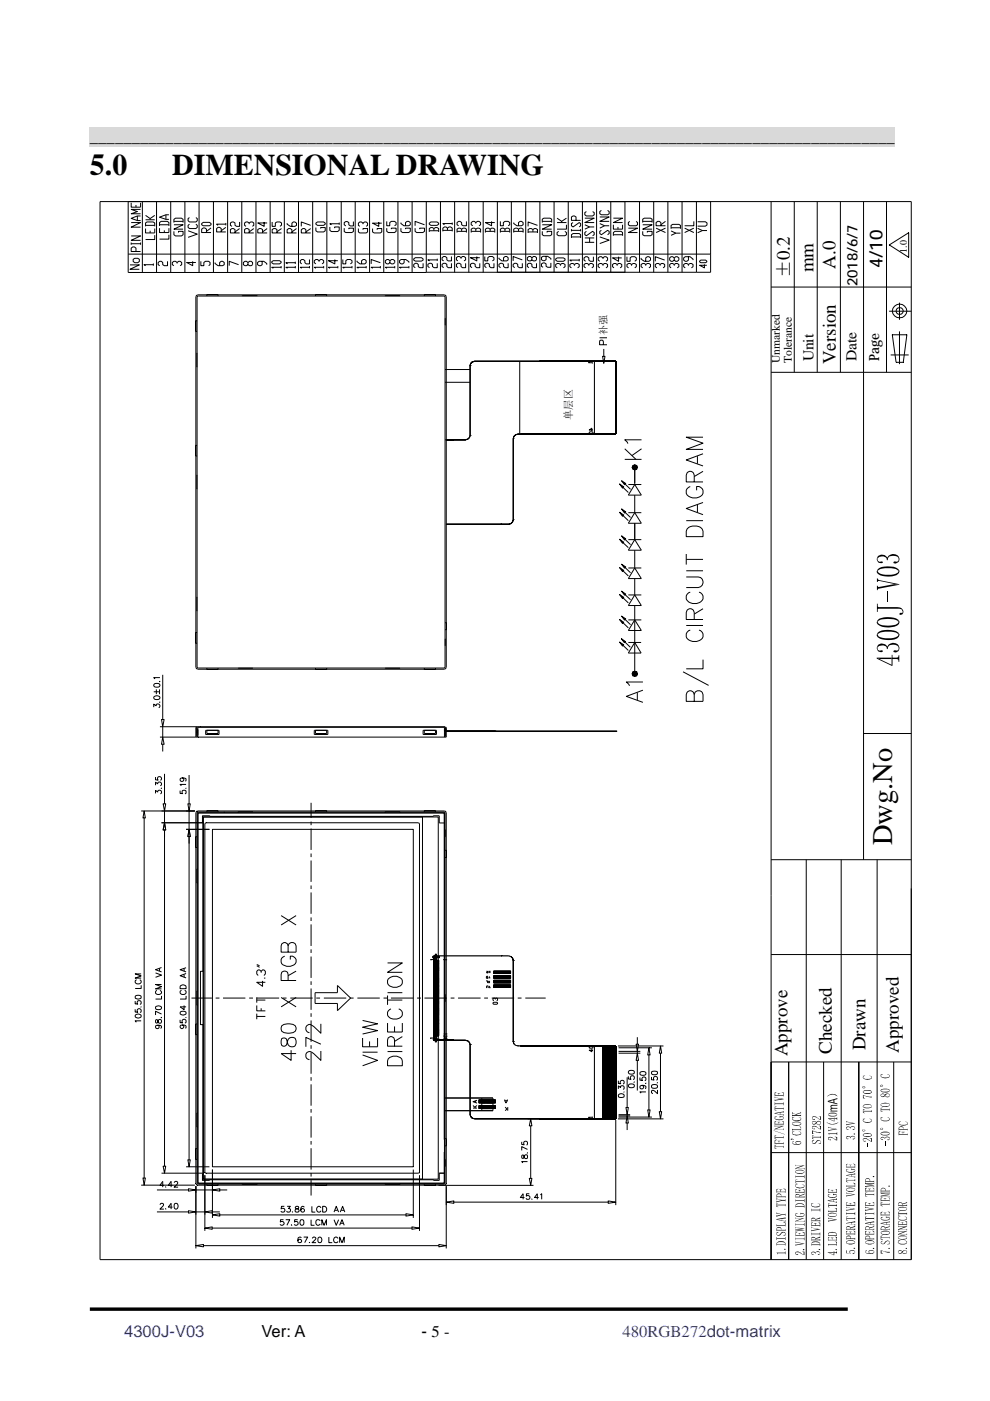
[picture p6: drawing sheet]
<svg xmlns="http://www.w3.org/2000/svg" width="210mm" height="297mm" viewBox="0 0 210 297" stroke-linecap="round" stroke-linejoin="round" font-family="sans-serif">
<defs><g id="words">
<g font-size="6.3">
<text x="19" y="37.1">5.0</text>
<text x="36.5" y="37.1">DIMENSIONAL DRAWING</text>
</g>
<text font-size="6.1" x="189.1" y="179.2" transform="rotate(-90 189.1 179.2)">Dwg.No</text>
<g font-size="4">
<text x="172.5" y="57.8" transform="rotate(-90 172.5 57.8)">mm</text>
<text x="177.1" y="57" transform="rotate(-90 177.1 57)">A.0</text>
<text x="177.2" y="77.2" transform="rotate(-90 177.2 77.2)">Version</text>
<text x="167" y="224" transform="rotate(-90 167 224)">Approve</text>
<text x="176.4" y="223.5" transform="rotate(-90 176.4 223.5)">Checked</text>
<text x="183.5" y="222.7" transform="rotate(-90 183.5 222.7)">Drawn</text>
<text x="190.5" y="223.3" transform="rotate(-90 190.5 223.3)">Approved</text>
</g>
<text font-size="3.9" x="167.4" y="59" transform="rotate(-90 167.4 59)">±0.2</text>
<text font-size="3.8" x="187.1" y="56.9" transform="rotate(-90 187.1 56.9)">4/10</text>
<g font-size="3.5">
<text x="19" y="30.2">________________________________________________________________________________________________</text>
<text x="55.5" y="283.5">Ver: A</text>
<text x="89.3" y="283.5">- 5 -</text>
</g>
<g font-size="3.5" fill="#00f">
<text x="26.3" y="283.5">4300J-V03</text>
<text x="132" y="283.5">480RGB272dot-matrix</text>
</g>
<g font-size="3.2">
<text x="172.5" y="76.6" transform="rotate(-90 172.5 76.6)">Unit</text>
<text x="181.6" y="76.6" transform="rotate(-90 181.6 76.6)">Date</text>
</g>
<g font-size="3">
<text x="181.8" y="60.7" transform="rotate(-90 181.8 60.7)">2018/6/7</text>
<text x="186.4" y="76.5" transform="rotate(-90 186.4 76.5)">Page</text>
</g>
<g font-size="2.5">
<text x="165.4" y="77" transform="rotate(-90 165.4 77)">Unmarked</text>
<text x="167.9" y="76.9" transform="rotate(-90 167.9 76.9)">Tolerance</text>
</g>
<text font-size="2.2" x="121.3" y="89.1" transform="rotate(-90 121.3 89.1)">单层区</text>
<g font-size="2.1">
<text x="192.2" y="53.6" transform="rotate(-90 192.2 53.6)">1.0</text>
<text x="128.7" y="71.1" transform="rotate(-90 128.7 71.1)">补强</text>
</g>
</g></defs>
<path d="M19 26.9h170.7v4.2h-170.7z" fill="#d9d9d9"/>
<path d="M19 277.6h160.7" fill="none" stroke="#000" stroke-width=".72" stroke-linecap="butt"/>
<g fill="none" stroke="#000" stroke-width=".21">
<path d="M21.2 42.7h172v224.4h-172zM27.2 42.7v15.1h63.2v-15.1M27.2 53.9h123.5M27.6 56.2h1.9l-1.9 .9h1.9M27.8 50h2l-2 1h2M27.8 47.2h2l-2 1h2M27.8 43v.9h2v-.9M27.8 51.4v.5M27.8 51.7h2M28.2 55l.4-.2h.6l.3 .2v.4l-.3 .3h-.6l-.4-.3zM28.8 53.3v-.7l-.3-.2h-.3l-.4 .2v.7h2M28.8 43.5v.4"/>
<path d="M29.1 45.8v1M29.8 45.8h-.7l-1.3 .5 1.3 .5h.7M29.8 44.4h-2l1.3 .5-1.3 .4h2M29.8 51.4v.5M30.2 42.7v15.1M30.9 48.5v.9h1.9v-.9M30.9 48v-.7l.3-.2h1.3l.3 .2v.7M30.9 45.7l.9 .6v.3M30.9 47.8h1.9M30.9 46.6h1.9M31.8 48.9v.5M32.5 56.1h-2l.4 .2"/>
<path d="M32.5 55.9v.4M32.8 49.9v.9h-1.9M32.8 45.7l-1 .6M33.2 42.7v15.1M33.8 48.4v.9h2v-.9M33.8 47.9v-.7l.4-.3h1.3l.3 .3v.7M33.8 47.7h2M34.8 48.8v.5M35.2 45.5v1M35.5 55.4v.9h-.7l-.3-.2v-.4l-.3-.3h-.3l-.4 .3v.4l.4 .2M35.8 49.8v.9h-2M35.8 45.5h-.6l-1.4 .5 1.4 .5h.6"/>
<path d="M36.2 42.7v15.1M36.9 49.1v.7l.3 .2h1.3l.3-.2v-.7h-1v.2M36.9 47.7h1.9l-1.9 .9h1.9M36.9 47.2v-.7l.3-.2h1.3l.3 .2v.7M36.9 46.9h1.9M37.5 55.9v-.2l-.3-.3h-.3l-.4 .3v.4l.4 .2M37.5 55.7l.4-.3h.3l.3 .3v.4l-.3 .2M39.2 42.7v15.1M39.9 48.9l1.9 .7-1.9 .7M40.2 47.5l-.3 .3v.4l.3 .3h1.3l.3-.3v-.4l-.3-.3M40.2 46.1l-.3 .2v.5l.3 .3h1.3l.3-.3v-.5l-.3-.2M40.9 55.4v.9l-1.3-.6h1.9"/>
<path d="M42.2 42.7v15.1M42.6 55.4v.9h.6v-.6l.4-.3h.6l.3 .3v.4l-.3 .2M42.8 47.4l.3-.3h1.3l.3 .3v.3l-.3 .2h-1.3l-.3-.2zM43.8 49.3v-.7l-.4-.3h-.3l-.3 .3v.7h1.9M44.7 48.3l-.9 .8M45.3 42.7v15.1M45.6 55.7v.2l.6 .4h1l.3-.2v-.4l-.3-.3h-.3l-.3 .3v.6M46.9 49.2v-.7l-.3-.3h-.4l-.3 .3v.7h2M47.9 47.5h-2l.3 .3M47.9 48.2l-1 .7M47.9 47.3v.5M48.3 42.7v15.1"/>
<path d="M49.8 49.4v-.7l-.3-.2-.6 .2v.7h1.9M50.6 56.1l-2-.7v.9M50.8 47.1v.9h-.6l-.4-.2v-.5l-.3-.2-.6 .2v.5l.3 .2M50.8 48.5l-1 .7M51.3 42.7v15.1M52.6 55.7l.3-.3h.4l.3 .3v.4l-.3 .2-.7-.2v-.4l-.4-.3h-.3l-.3 .3v.4l.3 .2 .7-.2M52.8 49.4v-.7l-.3-.2h-.3l-.3 .2v.7h1.9M52.8 47.5v-.2l-.6-.2-.3 .2v.5l.3 .2M52.8 47.3l.4-.2h.3l.3 .2v.5l-.3 .2M53.8 48.5l-1 .7M54.3 42.7v15.1M55.6 55.4v.7l-.3 .2-.7-.2v-.4l.3-.3h1l.7 .5v.2"/>
<path d="M55.7 49.4v-.7l-.4-.2-.6 .2v.7h1.9M56 47.1v.9l-1.3-.7h1.9M56.6 48.5l-.9 .7M57.3 42.7v15.1M57.6 55.5l.4-.2h1.3l.3 .2v.2l-.3 .3h-1.3l-.4-.3zM57.7 47.1v.9h.7v-.7l.3-.2h.7l.3 .2v.4l-.3 .3M58.7 49.4v-.7l-.3-.2-.7 .2v.7h2M59.6 56.7h-2l.4 .2M59.6 56.4v.5M59.7 48.5l-1 .6M60.3 42.7v15.1M60.9 47.3v.2l.7 .5h.9l.4-.2v-.5l-.4-.2h-.3l-.3 .2v.7"/>
<path d="M61.9 49.4v-.7l-.3-.2h-.4l-.3 .2v.7h2M62.6 56.7h-2l.4 .2M62.6 55.7h-2l.4 .3M62.6 55.5v.5M62.6 56.4v.5M62.9 48.5l-1 .7M63.3 42.7v15.1M64.9 49.4v-.7l-.3-.2h-.4l-.3 .2v.7h2M65.6 56.7h-1.9l.3 .2M65.6 55v1h-.7l-.3-.3v-.4l-.3-.3h-.3l-.3 .3v.4l.3 .3M65.6 56.4v.5M65.9 47.8l-2-.7v.9"/>
<path d="M65.9 48.5l-1 .7M66.3 42.7v15.1M67 47.3l.3-.2h1.3l.4 .2v.2l-.4 .3h-1.3l-.3-.3zM67 48.2v.7l.3 .3h1.3l.4-.3v-.7h-1v.3M67.6 55.5v-.2l-.3-.3h-.3l-.4 .3v.4l.4 .3M67.6 55.3l.4-.3h.3l.3 .3v.4l-.3 .3M68.6 56.7h-2l.4 .2M68.6 56.4v.5M69.3 42.7v15.1M69.9 48.1v.7l.4 .3h1.3l.3-.3v-.7h-.9v.3M71 55v1l-1.4-.7h2M71.6 56.7h-2l.4 .2"/>
<path d="M71.6 56.4v.5M71.9 47.4h-2l.4 .3M71.9 47.2v.5M72.3 42.7v15.1M72.7 55v1h.6v-.7l.4-.3h.6l.3 .3v.4l-.3 .3M73 48.4v.7l.3 .2h1.3l.3-.2v-.7h-.9v.2M74.6 56.7h-1.9l.3 .2M74.6 56.4v.5M74.9 47v.9h-.6l-.3-.2v-.5l-.7-.2-.3 .2v.5l.3 .2M75.3 42.7v15.1M75.7 55.3v.2l.6 .5h1l.3-.3v-.4l-.3-.3h-.3l-.3 .3v.7M76 48.5v.7l.3 .2h1.3l.3-.2v-.7h-.9v.2"/>
<path d="M77 47.5v-.2l-.4-.2h-.3l-.3 .2v.5l.3 .2M77 47.3l.3-.2h.3l.3 .2v.5l-.3 .2M77.6 56.7h-1.9l.3 .2M77.6 56.4v.5M78.4 42.7v15.1M79 48.5v.7l.3 .2h1.3l.3-.2v-.7h-.9v.2M80.3 47.1v.9l-1.3-.7h1.9M80.6 56.7h-1.9l.3 .2M80.6 55.7l-1.9-.7v1M80.6 56.4v.5M81.4 42.7v15.1M82 48.4v.7l.3 .2h1.4l.3-.2v-.7h-1v.2"/>
<path d="M82 46.9v1h.6v-.7l.4-.3h.7l.3 .3v.5l-.3 .2M82.7 55.3l.3-.3h.4l.3 .3v.4l-.3 .3h-.4l-.3-.3v-.4l-.4-.3h-.3l-.3 .3v.4l.3 .3h.3l.4-.3M83.7 56.7h-2l.3 .2M83.7 56.4v.5M84.4 42.7v15.1M85 48.4v.7l.3 .2h1.4l.3-.2v-.7h-1v.2M85 47.2v.2l.6 .5h1.1l.3-.2v-.5l-.3-.3h-.4l-.3 .3v.7M85.7 55v.7l-.3 .3h-.4l-.3-.3v-.4l.3-.3h1l.7 .5v.2M86.7 56.7h-2l.3 .2M86.7 56.4v.5M87.4 42.7v15.1M87.7 54.9l.4-.3h1.3l.3 .3v.2l-.3 .3h-1.3l-.4-.3z"/>
<path d="M88 48.4v.7l.3 .2h1.4l.3-.2v-.7h-1v.2M89.7 55.8v1h-.7l-.3-.3v-.4l-.3-.3h-.3l-.4 .3v.4l.4 .3M90 47.7l-2-.8v1M91 47.3l.4-.2h1.3l.3 .2v.2l-.3 .3h-1.3l-.4-.3zM91 48.9h2M92 48.9v-.4l.7-.3 .3 .3v.7M92 48.5l-.3-.3-.7 .3v.7M92.7 55.8v1h-.7l-.3-.3v-.5l-.3-.2-.7 .2v.5l.4 .3M92.7 55.1h-2l.4 .2M92.7 54.8v.5M93.4 42.7v15.1M93.9 48.8h2"/>
<path d="M94.9 48.8v-.4l.3-.3h.3l.4 .3v.7M94.9 48.4l-.3-.3h-.4l-.3 .3v.7M95.7 55.8v1h-.7l-.3-.3v-.5l-.3-.2-.7 .2v.5l.4 .3M95.7 54.4v.9h-.7l-.3-.2v-.5l-.3-.2h-.3l-.4 .2v.5l.4 .2M95.9 47.4h-2l.3 .3M95.9 47.2v.5M96.4 42.7v15.1M96.9 49.1h2M97.7 54.8v-.2l-.3-.2h-.3l-.3 .2v.5l.3 .2M97.7 54.6l.3-.2h.4l.3 .2v.5l-.3 .2M97.9 49.1v-.5l.7-.2 .3 .2v.7M97.9 48.6l-.4-.2-.6 .2v.7"/>
<path d="M98.7 55.8v1h-.7l-.3-.3v-.5l-.3-.2h-.3l-.3 .2v.5l.3 .3M98.9 46.9v1h-.7l-.3-.2v-.5l-.4-.3h-.3l-.3 .3v.5l.3 .2M99.4 42.7v15.1M99.9 49.1h2M100.9 49.1v-.5l.7-.2 .3 .2v.7M100.9 48.6l-.3-.2-.7 .2v.7M100.9 47.4v-.2l-.3-.3h-.4l-.3 .3v.5l.3 .2M100.9 47.2l.3-.3h.4l.3 .3v.5l-.3 .2M101.1 54.4v.9l-1.4-.7h2M101.7 55.8v1h-.6l-.3-.3v-.5l-.4-.2-.7 .2v.5l.4 .3M102.4 42.7v15.1M102.8 54.4v.9h.6v-.7l.4-.2h.6l.3 .2v.5l-.3 .2"/>
<path d="M102.9 49.1h2M103.9 49.1v-.5l.3-.2h.4l.3 .2v.7M103.9 48.6l-.3-.2-.7 .2v.7M104.2 46.9v1l-1.3-.7h2M104.7 55.8v1h-.6l-.3-.3v-.5l-.4-.2-.6 .2v.5l.3 .3M105.5 42.7v15.1M105.8 54.6v.2l.6 .5h1l.3-.2v-.5l-.3-.2h-.3l-.3 .2v.7M106.1 46.9v1h.6v-.7l.4-.3h.6l.4 .3v.5l-.4 .2M106.1 49.1h2M107.1 49.1v-.5l.6-.2 .4 .2v.7M107.1 48.6l-.4-.2-.6 .2v.7M107.7 55.8v1h-.6l-.3-.3v-.5l-.4-.2-.6 .2v.5l.3 .3"/>
<path d="M108.4 42.7v15M108.9 47.2v.2l.7 .5h1l.3-.2v-.5l-.3-.3h-.3l-.4 .3v.7M108.9 49.1h2M109.9 49.1v-.5l.7-.2 .3 .2v.7M109.9 48.6l-.3-.2-.7 .2v.7M110.7 55.8v1h-.6l-.3-.3v-.5l-.4-.2-.6 .2v.5l.3 .3M110.7 55.1l-1.9-.7v.9M111.5 42.7v15M112 49.2h2M112.8 54.6l.3-.2h.4l.2 .2v.5l-.2 .2-.7-.2v-.5l-.3-.2h-.4l-.3 .2v.5l.3 .2h.4l.3-.2M113 49.2v-.5l.6-.2 .4 .2v.7M113 48.7l-.4-.2-.6 .2v.7"/>
<path d="M113.7 55.8v1h-.6l-.3-.3v-.5l-.3-.2-.7 .2v.5l.3 .3M114 47.8l-2-.7v.9M114.5 42.7v15M115 49.1v.7l.3 .2h1.3l.4-.2v-.7h-1v.2M115 47.7h2l-2 .9h2M115 47.2v-.7l.3-.2h1.3l.4 .2v.7M115 46.9h2M115.8 54.3v.8l-.4 .2-.6-.2v-.5l.3-.3h1l.7 .5v.3M116.8 55.7v1h-.7l-.3-.2v-.5l-.7-.3-.3 .3v.5l.3 .2M117.5 42.7v15M117.8 54.9l.4-.2h1.3l.3 .2v.2l-.3 .3h-1.3l-.4-.3zM118.1 46.3l1 .6v.3"/>
<path d="M118.1 47.2h2M118.4 49.1l-.3 .2v.5l.3 .2h1.4l.3-.2v-.5l-.3-.2M118.8 56.3v-.2l-.3-.2-.7 .2v.4l.4 .3M118.8 56.1l.3-.2 .7 .2v.4l-.3 .3M120.1 47.7v.9h-2M120.1 46.3l-1 .6M120.5 42.7v15M121.2 50.4v-.6l.3-.3h1.3l.3 .3v.6M121.2 50.2h1.9M121.2 48.6v.5M121.2 48.8h1.9M121.5 47.2l-.3 .2v.5l.3 .2 1.3-.9 .3 .2v.5l-.3 .2"/>
<path d="M121.8 56.3v-.2l-.3-.2-.7 .2v.4l.4 .3M121.8 56.1l.3-.2 .7 .2v.4l-.3 .3M122.1 46.7v-.7l-.3-.2-.6 .2v.7h1.9M122.8 55.1h-2l.4 .3M122.8 54.9v.5M123.1 48.6v.5M123.5 42.7v15M124 46.3h2l-2 .9h2M124 51.4h2M124 50.4h2M124 47.7l1 .4M124.3 49.1l-.3 .2v.5l.3 .2 1.3-.9 .4 .2v.5l-.4 .2"/>
<path d="M124.3 44.9l-.3 .2v.4l.3 .3h1.3l.4-.3v-.4l-.4-.2M124.8 56.3v-.2l-.3-.2-.7 .2v.4l.4 .3M124.8 56.1l.4-.2 .6 .2v.4l-.3 .3M125 50.4v1M125.8 54.4v1h-.6l-.4-.3v-.4l-.3-.3h-.3l-.4 .3v.4l.4 .3M126 48.1h-1l-1 .5M126.5 42.7v15M127.2 50.2l2 .7-2 .7M127.2 46h2l-2 .9h2M127.2 47.4l1 .5M127.5 48.8l-.3 .3v.4l.3 .3 1.3-1 .4 .3v.4l-.4 .3M127.5 44.6l-.3 .3v.4l.3 .2h1.3l.4-.2v-.4l-.4-.3"/>
<path d="M127.8 56.3v-.2l-.3-.2-.7 .2v.4l.4 .3M127.8 56.1l.3-.2 .7 .2v.4l-.3 .3M127.8 54.9v-.2l-.3-.3h-.3l-.4 .3v.4l.4 .3M127.8 54.7l.3-.3h.4l.3 .3v.4l-.3 .3M129.2 47.9h-1l-1 .5M129.5 42.7v15M130 50v-.7l.4-.2h1.3l.3 .2v.7M130 47.7v.9h2v-.9M130 46.3h2l-2 .9h2M130 49.8h2M130.9 56.3v-.2l-.7-.2-.3 .2v.4l.3 .3M130.9 56.1l.2-.2 .7 .2v.4l-.3 .3"/>
<path d="M131 48.1v.5M131.1 54.4v1l-1.2-.7h1.9M132.5 42.7v15M132.9 54.4v1h.7v-.7l.3-.3h.7l.3 .3v.4l-.3 .3M133.2 48.4h2l-2 .9h2M133.5 46.9l-.3 .3v.5l.3 .2h1.4l.3-.2v-.5l-.3-.3M133.9 56.3v-.2l-.3-.2-.7 .2v.4l.4 .3M133.9 56.1l.3-.2 .7 .2v.4l-.3 .3M135.6 42.7v15M135.9 54.7v.2l.7 .5h1l.3-.3v-.4l-.3-.3h-.4l-.3 .3v.7M136.3 49.1v.7l.3 .2h1.3l.4-.2v-.7h-1.1v.2M136.3 47.7h2l-2 .9h2"/>
<path d="M136.3 47.2v-.7l.3-.2h1.3l.4 .2v.7M136.3 46.9h2M136.9 56.3v-.2l-.3-.2-.7 .2v.4l.4 .3M136.9 56.1l.3-.2 .7 .2v.4l-.3 .3M138.6 42.7v15M139.1 48.4l2 .9M140 56.3v-.2l-.4-.2-.7 .2v.4l.4 .3M140 56.1l.3-.2 .6 .2v.4l-.3 .3M140.1 47.9v-.7l-.3-.3h-.4l-.3 .3v.7h2M140.9 55.1l-2-.7v1M141.1 48.4l-2 .9M141.1 46.9l-1 .8"/>
<path d="M141.6 42.7v15M142.3 48.5v-.7l.3-.2h1.3l.4 .2v.7M142.3 49l1 .4M142.3 48.3h2M143 56.3v-.2l-.7-.2-.3 .2v.4l.3 .3M143 56.1l.3-.2 .6 .2v.4l-.3 .3M143 54.7l.3-.3h.3l.3 .3v.4l-.3 .3h-.3l-.3-.3v-.4l-.4-.3h-.3l-.3 .3v.4l.3 .3h.3l.4-.3M144.3 49.4h-1l-1 .5M144.6 42.7v15M145.2 48.4l1.9 .9M146 56.3v-.2l-.4-.2-.7 .2v.4l.4 .3M146 56.1l.3-.2 .6 .2v.4l-.3 .3"/>
<path d="M146 54.4v.7l-.4 .3h-.3l-.4-.3v-.4l.4-.3h1l.6 .5v.2M147.1 46.9v1h-1.9M147.1 48.4l-1.9 .9M147.7 42.7v15M147.9 47h1.7l.3 .3v.4l-.3 .2h-1.7M147.9 48.4l1 .5M148.3 55.4l.3-.3h1l.3 .4-.3 .2h-1zM149.4 56.1v.7l-1.1-.6h1.6M149.9 48.9h-1l-1 .4M150.7 42.7v15h-60.3M163.5 42.7v224.4M168.4 42.7v36.2"/>
<path d="M173.3 42.7v36.2M178.2 42.7v36.2M183.1 42.7v139.6M188 42.7v36.2M188.6 51.9l4.1-2.6v5.3zM41.5 70.3h.3M41.5 68h.3M41.7 62.6l.3-.1h52.2l.3 .1 .1 .3v78.6l-.1 .3-.3 .1h-52.2l-.3-.1-.2-.3v-78.6zM41.8 74.8v3M41.8 62.8h52.5v78.8h-52.5zM43.9 62.5v.3M46.2 62.5v.3"/>
<path d="M51.4 62.8h3.1M66.9 62.5v.3M69.3 62.5v.3M81.7 62.8h3.1M90 62.5v.3M92.3 62.5v.3M94.4 67.5v1.4M94.4 78.3h5.3M99.7 77.5v14.8zM99.7 77.5h.1M99.7 77.6h.1M99.7 77.5v14.8"/>
<path d="M99.8 77.1l.4-.4zM99.8 77.1l-.1 .4zM100.2 76.7l.5-.1zM100.7 76.6h2.1zM100.7 76.6h13.9zM100.7 76.6h.1M102.8 76.6h11.6zM110.2 76.6v15.4M114.4 76.6h.1M114.5 76.6h.1M114.4 76.6h16zM114.4 76.6h15.4z"/>
<path d="M114.6 76.6h.1M124.9 76.8l-.1 .1h.8M125.6 76.8v.3M126 76.6v15.4zM126 76.6h.1M126 76.6v15.4M127.1 71.6h1.6M127.8 75.6h.5l-.3 1.4zM127.9 73.1l-.1-.9h-.5l-.2 .9h1.6M128 74v1.6M129.8 76.6h.1M129.8 76.6h.6z"/>
<path d="M130.3 76.6h.1M130.4 76.6h.1M130.4 76.6l.1 .1zM130.5 76.7h.1M130.4 76.6h-29.7M130.5 76.7h.1zM130.5 76.7l.1 15.2zM130.6 76.7h.1M130.6 77.1h.1M130.5 77.1h.1M130.6 76.8h.1M130.5 76.8h.1"/>
<path d="M130.6 77.2h.1M130.5 77.2h.1M130.6 77.5h.1M130.5 77.5h.1M130.6 77.6h.1M130.5 77.6h.1M130.6 77.8h.1M130.5 77.8h.1M130.6 78h.1M130.5 78h.1M130.6 78.2h.1M130.5 78.2h.1"/>
<path d="M130.6 78.3h.1M130.5 78.3h.1M130.6 78.6h.1M130.5 78.6h.1M130.6 78.7h.1M130.5 78.7h.1M130.6 79h.1M130.5 79h.1M130.6 79.1h.1M130.5 79.1h.1M130.6 79.4h.1M130.5 79.4h.1"/>
<path d="M130.5 79.5h.1M130.6 79.7h.1M130.5 79.7h.1M130.6 79.9h.1M130.5 79.9h.1M130.5 76.7v15.2M130.6 76.9h.1M130.6 77.9h.1M130.6 79.5h.1M130.6 79.8h.1M163.5 60.9h29.7M163.5 78.9h29.7"/>
<path d="M188.5 66h4.7M188.8 75.3h3.9M189.2 71h3.1l-.8 5.8h-1.5zM190.7 64.2v3.6M190.7 70.3v6.9M41.5 96.7h.3M41.5 94.4h.3M94.4 81.1h5.3M94.6 93.2l1.5 .1zM94.6 93.2h1.5zM95.9 93.2h2.7zM95.9 93.2h2.7"/>
<path d="M96.1 93.2h.1M96.1 93.2l2.5 .1zM96.1 93.3h.1M96.1 93.3h2.5M98.6 93.2h.1M98.6 93.3h.1M98.6 93.2l.5-.1zM99.1 93.1l.4-.3zM99.7 92.3h.1M99.7 92.3l-.2 .5zM108.8 93v17.2zM108.8 93h.1"/>
<path d="M108.8 93v17.2M109 92.5l-.2 .5zM109.3 92.1l.6-.1zM109.3 92.1l-.3 .4zM109.9 92h.1M109.8 92h.1M109.9 92l.6 .1zM109.9 92.1h.1M110.5 92h.1M110.4 92h.1M110.5 92l19.9 .1zM110.5 92.1h.1"/>
<path d="M110.5 92h19.9M115.2 92l14.6 .1zM115.2 92h.1M115.2 92.1h.1M115.2 92h15.2zM124.9 91.7l.7-.1 .1 .2-.6 .1zM125.7 91.2h-.8l.6-.4v.5M126 92h.1M126 92.1h.1M129.8 92h.1M129.8 92l.6 .1zM129.8 92.1h.1"/>
<path d="M130.4 92h.1M130.3 92h.1M130.3 92.1h.1M130.4 92.1h.1M130.6 91.8h.1M130.5 91.9h.1M130.6 91.9h.1M130.6 80.1h.1M130.5 80.1h.1M130.6 80.2h.1M130.5 80.2h.1M130.6 80.5h.1"/>
<path d="M130.5 80.5h.1M130.6 80.6h.1M130.5 80.6h.1M130.5 80.9h.1M130.6 81h.1M130.5 81h.1M130.6 81.3h.1M130.5 81.3h.1M130.6 81.4h.1M130.5 81.4h.1M130.6 81.6h.1M130.5 81.6h.1"/>
<path d="M130.6 81.7h.1M130.5 81.7h.1M130.6 82h.1M130.5 82h.1M130.6 82.1h.1M130.5 82.1h.1M130.6 82.4h.1M130.5 82.4h.1M130.6 82.5h.1M130.5 82.5h.1M130.6 82.7h.1M130.5 82.7h.1"/>
<path d="M130.6 82.9h.1M130.5 82.9h.1M130.6 83.1h.1M130.5 83.1h.1M130.6 83.2h.1M130.5 83.2h.1M130.6 83.5h.1M130.5 83.5h.1M130.6 83.6h.1M130.5 83.6h.1M130.6 83.9h.1M130.5 83.9h.1"/>
<path d="M130.6 84h.1M130.5 84h.1M130.6 84.3h.1M130.5 84.3h.1M130.6 84.4h.1M130.5 84.4h.1M130.6 84.6h.1M130.5 84.6h.1M130.6 84.7h.1M130.5 84.7h.1M130.6 85h.1M130.5 85h.1"/>
<path d="M130.6 85.1h.1M130.5 85.1h.1M130.6 85.4h.1M130.5 85.4h.1M130.6 85.5h.1M130.5 85.5h.1M130.6 85.8h.1M130.5 85.8h.1M130.6 85.9h.1M130.5 85.9h.1M130.6 86.1h.1M130.5 86.1h.1"/>
<path d="M130.6 86.2h.1M130.5 86.3h.1M130.6 86.5h.1M130.5 86.5h.1M130.6 86.6h.1M130.5 86.6h.1M130.6 86.9h.1M130.5 86.9h.1M130.6 87h.1M130.5 87h.1M130.6 87.3h.1M130.5 87.3h.1"/>
<path d="M130.6 87.4h.1M130.5 87.4h.1M130.6 87.7h.1M130.5 87.7h.1M130.6 88h.1M130.5 88h.1M130.6 88.1h.1M130.5 88.1h.1M130.6 88.4h.1M130.5 88.4h.1M130.6 88.5h.1M130.5 88.5h.1"/>
<path d="M130.6 88.8h.1M130.5 88.8h.1M130.6 88.9h.1M130.5 88.9h.1M130.6 89.1h.1M130.5 89.1h.1M130.6 89.3h.1M130.5 89.3h.1M130.6 89.5h.1M130.5 89.5h.1M130.6 89.6h.1M130.5 89.6h.1"/>
<path d="M130.6 89.9h.1M130.5 89.9h.1M130.6 90h.1M130.5 90h.1M130.6 90.3h.1M130.5 90.3h.1M130.5 90.4h.1M130.6 90.7h.1M130.5 90.7h.1M130.6 90.8h.1M130.5 90.8h.1M130.6 91h.1"/>
<path d="M130.5 91h.1M130.6 91.1h.1M130.5 91.1h.1M130.6 91.4h.1M130.5 91.4h.1M130.6 91.5h.1M130.5 91.5h.1M130.5 91.8h.1M130.5 91.9v.1zM130.5 92h.1M130.6 80.8h.1M130.6 80.9h.1"/>
<path d="M130.6 83.3h.1M130.6 86.3h.1M130.6 87.8h.1M130.6 90.4h.1M132.5 97.4h3.5M132.5 95.2l2.3 2.2M134 99.1h.6l-.4 .4zM134.2 98.7l.4-.2v.6zM134.2 98.7l.4 .4h-.6zM134.2 99.5l.4-.4v.5zM134.6 99.1l.4 .4-.4 .1zM134.6 99.1h.6l-.2 .4z"/>
<path d="M134.6 99.1l.4-.4 .2 .4zM134.6 98.5l.4 .2-.4 .4zM134.6 99.1v3.6M136 93.2h-3.5l.6 .9M136 95.2l-2 1.4M147.9 96.7v1.6M149.1 96.2l-3.6 1.3 3.6 1.3M149.1 92.7h-3.6l3.6 1.3-3.6 1.3h3.6M149.1 99.9l-1.9 1.1M41.8 100.7v3M94.6 111.1l11.7 .1zM94.6 111.1h11.7"/>
<path d="M106.3 111.1l1.5 .1zM106.3 111.1h.1M106.3 111.2h.1M107.8 111.1h.1M107.8 111.2h.1M107.8 111.1l.5-.1zM108.7 110.6l-.4 .4zM108.8 110.2h.1M108.8 110.2l-.1 .4zM131.4 114.3l.8 .7-.2 .2zM131.4 108.6l.8 .6-.2 .3zM131.4 102.6l.8 .6-.2 .3z"/>
<path d="M131.8 119.6l.9 .6-.3 .3zM131.8 113.6l.9 .6-.3 .3zM131.8 107.9l.9 .6-.3 .3zM131.8 101.9l.9 .6-.3 .3zM132.1 115.1l1.1 1M132.1 109.3l1.1 1.1M132.1 103.4l1.1 1M132.5 114.4l1.2 1.1M132.5 108.7l1.2 1M132.5 102.6l1.2 1.1M133.2 114.4h2.8M133.2 108.7h2.8"/>
<path d="M133.2 102.7h2.8M134.6 105v3.7M134.6 110.9v3.5M134.6 116.7v3.7M134.6 114.4l1.4 2.3h-2.8zM134.6 108.7l1.4 2.2h-2.8zM134.6 102.7l1.4 2.3h-2.8zM145.5 118.6h3.6M145.5 117.5v2.2M145.5 110.4h3.6M146 111.8a2.35 2.35 0 0 1 2.9 .4l.2 .4v1.2h-3.6v-1.2zM146.3 103.2a1.15 1.15 0 0 0-.8 1.1 1.15 1.15 0 0 0 .8 1.1 2.05 2.05 0 0 0 2.8-.8 1.16 1.16 0 0 0-1.4-1.4v.8"/>
<path d="M147.2 102.2v-1.5a.85 .85 0 0 0-1.4-.6l-.3 .6v1.5h3.6M147.9 107v1.6M149.1 106.5l-3.6 1.3 3.6 1.3M41.5 136.4h.3M41.5 134.1h.3M41.8 126.6v3M94.4 135.5v1.4M94.4 132h.3v1.5h-.3M131.4 131.3l.8 .6-.2 .3zM131.4 126.1l.8 .5-.2 .3zM131.4 120.3l.8 .6-.2 .3zM131.4 136.1l.8 .6-.2 .3z"/>
<path d="M131.7 135.4l.9 .6-.2 .3zM131.8 130.6l.9 .6-.3 .3zM131.8 125.3l.9 .7-.3 .2zM132.1 132.1l1.1 1M132.1 126.8l1.1 1M132.1 121.1l1.1 1M132.1 136.8l1.1 1.1M132.5 136.1l1.1 1.1M132.5 131.3l1.2 1.1M132.5 126.1l1.2 1.1M132.5 120.3l1.2 1.1M133.2 131.4h2.8"/>
<path d="M133.2 126.1h2.8M133.2 120.4h2.8M133.2 136.2h2.7M134.6 122.7v3.4M134.6 128.4v14.5M134.6 131.4l1.4 2.3h-2.8zM134.6 126.1l1.4 2.3h-2.8zM134.6 120.4l1.4 2.3h-2.8zM134.6 136.2l1.3 2.3h-2.7zM145.5 122.3h2.5a1.13 1.13 0 0 1 1.1 1.2 1.13 1.13 0 0 1-1.1 1.1h-2.5M145.5 132.6h3.6M145.5 121h3.6"/>
<path d="M146.3 133.6a1.15 1.15 0 0 0-.8 1.1 1.15 1.15 0 0 0 .8 1.1 2.05 2.05 0 0 0 2.8-.8 1.17 1.17 0 0 0-.9-1.4M146.3 125.5a1.15 1.15 0 0 0-.8 1.2 1.15 1.15 0 0 0 .8 1.1 2.05 2.05 0 0 0 2.8-.8 1.17 1.17 0 0 0-.9-1.5M147.2 131.3v-1.4a.85 .85 0 0 0-1.4-.7l-.3 .7v1.4h3.6M149.1 139.9v1.9h-3.6M149.1 129.1l-1.9 1.1M188.2 125.4v2.3M32.6 149.9v-.6l.5 .3a.41 .41 0 0 1 .7-.3 .41 .41 0 0 1-.1 .8M32.6 146.7h1.1M32.7 147.7a.63 .63 0 0 1 .7-.2 .63 .63 0 0 1 .4 .7l-.4 .1a.55 .55 0 0 1-.8-.4zM32.7 145.1l.4-.2a.55 .55 0 0 1 .8 .5 .73 .73 0 0 1-.7 .3 .73 .73 0 0 1-.6-.5zM33.1 146.2v1M33.8 148.8l.1 .1h-.1"/>
<path d="M33.8 144.4v.1M33.8 146.2v1M33.9 143.7h-1.3l.3 .3M33.9 154.1h60.5v.9h-.2M34.2 152.6h.6l-.3 1.5zM34.5 156.3l.3 1.5h-.6zM34.5 143.1v9.5M34.5 154.1v2.2M34.5 157.8v1.5M41.7 155.4h.3M41.8 154.1v1.8h.2M41.8 154.7h.2"/>
<path d="M42 156.2h-.3v-2h-.2v2.1M42 156.3v-2.1h52.2v2.1M42 154.8l-.3 .3M43.6 154.8h2.8v.9h-2.8zM43.9 154.8v.7h2.3v-.7M43.9 141.6v.3h2.3v-.3M50.5 141.6l3.1 .1M66.6 154.8h2.9v.9h-2.9zM66.9 141.6v.3h2.4v-.3M66.9 154.8v.7h2.4v-.7M81.7 141.6h3.1M89.7 154.8h2.8v.9h-2.8z"/>
<path d="M90 154.8v.7h2.3v-.7M90 141.6v.3h2.3v-.3M94.2 156.2h.2v-2h.2v2.1h-60.7M94.2 154.7h.2M94.4 154.4v.2M94.4 154.5h.3l-.3 .4M94.6 155h36.2v.1h-36.2zM94.6 154.9h10.5v.2M130.8 155l-36.2 .1M134 142.9h.6l-.4 .4zM134.2 142.4l.4-.1v.6zM134.2 142.4l.4 .5h-.6z"/>
<path d="M134.6 142.9v.5l-.4-.1zM134.6 142.9l.4 .4-.4 .1zM134.6 142.9h.6l-.2 .4zM134.6 142.3l.4 .1-.4 .5zM135 142.4l.2 .5h-.6zM135.1 146.8v1.6M136.3 146.3l-3.5 1.3 3.5 1.3M136.3 144.6h-3.5l.7 .8M144.8 142.4l5.4 2.9M147.2 147.3a.94 .94 0 0 1 .9-.9 .94 .94 0 0 1 1 .9v1.4h-3.6v-1.4a.85 .85 0 0 1 1.4-.7l.3 .7v1.4M183.1 155.5h10.1M29.9 171.9h11.4"/>
<path d="M30.6 171.9l.2 1.5h-.5zM30.6 173.4v76.4M33 168.2v-.6l.4 .3a.4 .4 0 0 1 .7-.3 .4 .4 0 0 1-.1 .7M33 166.5v-.7l.4 .4a.41 .41 0 0 1 .7-.3 .41 .41 0 0 1-.1 .7M33 164.7v.6l.5 .1a.41 .41 0 0 1 0-.6 .41 .41 0 0 1 .6 0 .41 .41 0 0 1-.1 .6M34.2 167.1h-.1M34.2 174.4h8.9M34.6 170.4h.5l-.2 1.5zM34.9 174.4l.2 1.6h-.5zM34.9 164.1v6.3M34.9 171.9v2.5M34.9 176v71.3"/>
<path d="M38.2 167.6v.6l.5 .1a.41 .41 0 0 1 0-.7 .41 .41 0 0 1 .6 .1 .41 .41 0 0 1-.1 .6M38.6 164.9l.2 .1a.37 .37 0 0 1 0 .6 .37 .37 0 0 1-.5 0 .37 .37 0 0 1 .1-.6l.2-.1a.65 .65 0 0 1 .9 .5l-.2 .2M39.4 167.1h-.1M39.5 166.3h-1.3l.2 .3M39.5 175.8h4.9M39.8 170.4h.5l-.2 1.5zM40.1 175.8l.2 1.6h-.5zM40.1 164.3v6.1M40.1 171.9v3.9M40.1 177.4v68.5M41.5 177.4h.3M41.5 179.7h.3"/>
<path d="M41.8 172.2h52.5v78.8h-52.5zM42 172.6l.2-.2h51.9l.1 69.2M42 172.3l52.2 .1v78.5h-52.2zM43.1 173.2h49.8v76.8h-49.8zM43.1 173.2h46.5v76.8h-46.5zM43.5 174.5h45.4v74.2h-45.4zM43.9 172.2v-.3h2.3v.3M45 175.8h42.6v71.6h-42.6zM47.5 172.1v.3M53.6 172.1h-3.1v.3M66 170.2v3.2M66 174.2v.7"/>
<path d="M66 175.7v4.5M66.9 172.2v-.3h2.4v.3M81.7 172.4v-.3h3.1v.3M90 172.2v-.3h2.3v.3M94.2 174.5h-1.1v-1.5h-1.2l-.1 .1h-47.3l-.1-.1h-1.5v1.3l.2 .1v31.5h-.6v11.3h.6v31.7l-.2 .1v1.3h1.5l.1-.2h47.4l.1 .2h1.1v-1.6h1.1M94.2 175.9h.2v1.5h-.2M42 184.2h-.3v3h.3M59.6 194.1l3.2 2M62.8 194.1l-3.2 2M66 181v.7M66 182.4v4.6M66 187.7v.8"/>
<path d="M66 189.2v4.5M66 194.5v.8M66 196v4.6M94.4 180.3h.3v1.5h-.3M163.5 182.3h29.7M170.9 182.3v84.8M178.4 182.3v84.8M186 182.3v84.8M28.7 214v.6h.5a.43 .43 0 0 1 0-.6 .43 .43 0 0 1 .6 0 .43 .43 0 0 1-.1 .7M28.7 212.2v.6l.5 .1a.42 .42 0 0 1 0-.7 .42 .42 0 0 1 .7 .2 .42 .42 0 0 1-.2 .6M28.7 215.2a.65 .65 0 0 1 .8-.2 .65 .65 0 0 1 .4 .6 .65 .65 0 0 1-.8 .3 .65 .65 0 0 1-.4-.7zM28.7 211.2l.5-.2a.54 .54 0 0 1 .7 .4v.3l-.7 .1-.5-.1z"/>
<path d="M29 207.7a.46 .46 0 0 0-.3 .5 .46 .46 0 0 0 .4 .4h.3a.46 .46 0 0 0 .5-.3 .46 .46 0 0 0-.3-.6M29.9 213.4l-.1 .1M29.9 216.4h-1.2l.2 .3M29.9 208.9v.7h-1.2M29.9 206.5h-1.2l1.2 .4-1.2 .5h1.2M33 206.3l1.2 .4-1.2 .5M33 216.3v.5l.3 .1 .1-.2a.42 .42 0 0 1 .4-.6 .42 .42 0 0 1 .4 .5l-.1 .3h-.3l-.2-.1-.2-.5zM33 213.4l.5-.1h.5a.33 .33 0 0 1 .2 .6l-.5 .2-.5-.1-.2-.1zM33.3 210a.43 .43 0 0 0-.3 .5 .43 .43 0 0 0 .4 .3h.3a.43 .43 0 0 0 .5-.3 .43 .43 0 0 0-.3-.5M33.4 217.4a.37 .37 0 0 1 .3 .5 .37 .37 0 0 1-.6 .1 .37 .37 0 0 1 0-.6h.3a.6 .6 0 0 1 .8 .4l-.2 .2M33.8 205.3v.6M34.2 215.7h-.1"/>
<path d="M34.2 215l-1.2-.6v.8M34.2 211.1v.7h-1.2M34.2 208.7h-1.2l1.2 .5-1.2 .5h1.2M34.2 205.1l-1.2 .5 1.2 .5M38.2 216.2v.6l.5 .1a.43 .43 0 0 1 0-.7 .43 .43 0 0 1 .6 .1 .43 .43 0 0 1-.1 .6M38.2 214.6l.5-.2a.53 .53 0 0 1 .8 .5 .7 .7 0 0 1-.7 .3 .7 .7 0 0 1-.6-.5zM38.2 209.1a.69 .69 0 0 1 .9-.3 .69 .69 0 0 1 .4 .8h-1.3zM38.5 210a.46 .46 0 0 0-.3 .5 .46 .46 0 0 0 .5 .3h.3a.46 .46 0 0 0 .5-.3 .46 .46 0 0 0-.3-.5M38.6 217.3a.39 .39 0 0 1 .3 .6 .39 .39 0 0 1-.6 .1 .39 .39 0 0 1 .1-.6l.2-.1a.59 .59 0 0 1 .9 .5l-.2 .2M39 213.2v.9l-.8-.6h1.3M39 205.3v.6M39 206.6v.6"/>
<path d="M39.4 215.7h-.1M39.5 211.1v.7h-1.3M39.5 206.4l-1.3 .5 1.3 .4M39.5 205.2l-1.3 .4 1.3 .5M40.6 211.6h4.3M41.5 217.1h.3M41.5 219.4h.3M42 210.1h-.3v3h.3M45.7 211.6h.8M47.3 211.6h4.7M52.8 211.6h.8M54.4 213.2v1.1h1.9"/>
<path d="M54.4 211.6h4.8M54.4 212h1.9M54.4 211.4v1.2M54.4 214.9v1.2M54.4 215.5h1.9M54.4 204.8l.6 .3M54.4 204.5l.6 .3M55.4 206.2v-.3l-.4-.3h-.3l-.3 .3v.6l.3 .3M55.4 205.9l.3-.3h.3l.3 .3v.6l-.3 .3M55.4 213.8v.5M55.7 208v1.1l-1.3-.8h1.9M56 207.4h.3"/>
<path d="M59.6 211.5l3.2 2M59.7 217.5a2.61 2.61 0 0 1 2.9 0 .93 .93 0 0 1-.5 1.4 2.86 2.86 0 0 1-2.4-.3l-.1-.4zM59.9 211.6h.8M60.4 202.7a1.02 1.02 0 0 0-.8 1 1.02 1.02 0 0 0 .8 1 1.83 1.83 0 0 0 2.4-.7 1.05 1.05 0 0 0-1.2-1.3v.7M61.1 207.9l-.1-1.8a.84 .84 0 0 0-1.3 0l-.1 1.8h3.2M61.1 200.6a.85 .85 0 0 1 .8-.8 .85 .85 0 0 1 .9 .8v1.3h-3.2v-1.3a.75 .75 0 0 1 .5-.7 .75 .75 0 0 1 .9 .2l.1 1.8M61.6 211.6h4.7M62.8 211.5l-3.2 2M62.8 205.9l-1.7 1M66 201.3v.7M66 202.8v4.5M66 208.1v.7"/>
<path d="M66 209.6v4.5M66 214.8v.8M66 216.4v4.5M66.8 210.5h4.7v-1.6l2.8 2.7-2.8 2.7v-1.5h-4.7zM67.1 211.6h.8M68 217.1v2l-1.5-1.5a.95 .95 0 0 0-1.5-.1l-.1 .3v.5a.8 .8 0 0 0 .7 .6M68.7 211.6h4.7M74.2 211.6h.8M75.8 211.6h4.7M76.9 216.4l3.2 .7-3.2 .7 3.2 .7-3.2 .7M81.3 211.6h.8M82.2 216.9v1.9h3.1v-1.9"/>
<path d="M82.2 204.2h3.1l-3.1 1.9h3.1M82.2 210.5h3.1M82.2 212h3.1M82.2 211.1v1.9M82.3 207.6a1.85 1.85 0 0 1 3 .3 1.42 1.42 0 0 1-1.9 1.4 1.16 1.16 0 0 1-1.1-1.7zM82.9 213.9a1.11 1.11 0 0 0-.7 1.3 1.11 1.11 0 0 0 1.2 .9 1.35 1.35 0 0 0 1.4-.3 1.35 1.35 0 0 0 .4-1.4l-.7-.5M82.9 211.6h4.7M83.7 217.6v1.2M85.3 219.8l-1.6 1M88.4 211.6h.8M90 211.6h4.7M91.7 202.8h1.5v.3h-1.5z"/>
<path d="M91.9 203.4h-.6l.1 .2M92 202.7l.1 17.8zM92.1 202.7h.1M92 202.7h.1M92.1 219.6h.7zM92.1 219.4l.7 .1zM92.1 219.3l.7 .1zM92.1 219.2l.7 .1zM92.1 219.1l.7 .1zM92.1 219l.7 .1zM92.1 218.9l.7 .1zM92.1 218.8h.7z"/>
<path d="M92.1 218.7l.7 .1zM92.1 218.6h.7zM92.1 218.5l.7 .1zM92.1 218.4h.7zM92.1 218.3h.7zM92.1 218.2h.7zM92.1 218.1h.7zM92.1 218h.7zM92.1 217.9h.7zM92.1 217.7l.7 .1zM92.1 217.7h.7zM92.1 217.5l.7 .1z"/>
<path d="M92.1 217.5h.7zM92.1 217.3l.7 .1zM92.1 217.2l.7 .1zM92.1 217.1l.7 .1zM92.1 217l.7 .1zM92.1 216.9h.7zM92.1 216.8l.7 .1zM92.1 216.7h.7zM92.1 216.6h.7zM92.1 216.5l.7 .1zM92.1 216.4h.7zM92.1 216.3l.7 .1z"/>
<path d="M92.1 216.2h.7zM92.1 216.1h.7zM92.1 216h.7zM92.1 215.8l.7 .1zM92.1 215.8h.7zM92.1 215.6l.7 .1zM92.1 215.5l.7 .1zM92.1 215.4l.7 .1zM92.1 215.3l.7 .1zM92.1 215.2l.7 .1zM92.1 215.1l.7 .1zM92.1 215l.7 .1z"/>
<path d="M92.1 214.9l.7 .1zM92.1 214.8l.7 .1zM92.1 214.7h.7zM92.1 214.6l.7 .1zM92.1 214.5h.7zM92.1 214.4h.7zM92.1 214.3h.7zM92.1 214.2h.7zM92.1 214.1h.7zM92.1 213.9l.7 .1zM92.1 213.9h.7zM92.1 213.7l.7 .1z"/>
<path d="M92.1 213.6l.7 .1zM92.1 213.6h.7zM92.1 213.4l.7 .1zM92.1 213.3l.7 .1zM92.1 213.2l.7 .1zM92.1 213.1l.7 .1zM92.1 213h.7zM92.1 212.9l.7 .1zM92.1 212.8h.7zM92.1 212.7l.7 .1zM92.1 212.6h.7zM92.1 212.5h.7z"/>
<path d="M92.1 212.4h.7zM92.1 212.2l.7 .1zM92.1 212.2h.7zM92.1 212.1h.7zM92.1 211.9l.7 .1zM92.1 211.9h.7zM92.1 211.7l.7 .1zM92.1 211.7h.7zM92.1 211.5l.7 .1zM92.1 211.4l.7 .1zM92.1 211.3l.7 .1zM92.1 211.2l.7 .1z"/>
<path d="M92.1 211.1h.7zM92.1 211l.7 .1zM92.1 210.9h.7zM92.1 210.8h.7zM92.1 210.7h.7zM92.1 210.6h.7zM92.1 210.5l.7 .1zM92.1 210.4h.7zM92.1 210.3h.7zM92.1 210.2h.7zM92.1 210l.7 .1zM92.1 210h.7z"/>
<path d="M92.1 209.8l.7 .1zM92.1 209.7l.7 .1zM92.1 209.6l.7 .1zM92.1 209.5l.7 .1zM92.1 209.4l.7 .1zM92.1 209.3l.7 .1zM92.1 209.2h.7zM92.1 209.1l.7 .1zM92.1 209l.7 .1zM92.1 208.9h.7zM92.1 208.8l.7 .1zM92.1 208.7h.7z"/>
<path d="M92.1 208.6h.7zM92.1 208.5h.7zM92.1 208.4h.7zM92.1 208.3h.7zM92.1 208.1l.7 .1zM92.1 208.1h.7zM92.1 207.9l.7 .1zM92.1 207.8l.7 .1zM92.1 207.7l.7 .1zM92.1 207.6l.7 .1zM92.1 207.5l.7 .1zM92.1 207.4l.7 .1z"/>
<path d="M92.1 207.3l.7 .1zM92.1 207.2h.7zM92.1 207.1l.7 .1zM92.1 207h.7zM92.1 206.9l.7 .1zM92.1 206.8h.7zM92.1 206.7h.7zM92.1 206.6h.7zM92.1 206.5h.7zM92.1 206.4h.7zM92.1 206.3h.7zM92.1 206.1l.7 .1z"/>
<path d="M92.1 206.1h.7zM92.1 205.9l.7 .1zM92.1 205.9h.7zM92.1 205.7l.7 .1zM92.1 205.6l.7 .1zM92.1 205.5l.7 .1zM92.1 205.4l.7 .1zM92.1 205.3l.7 .1zM92.1 205.2l.7 .1zM92.1 205.1l.7 .1zM92.1 205h.7zM92.1 204.9h.7z"/>
<path d="M92.1 204.8h.7zM92.1 204.7h.7zM92.1 204.6h.7zM92.1 204.5h.7zM92.1 204.4h.7zM92.1 204.2l.7 .1zM92.1 204.2h.7zM92.1 204.1h.7zM92.1 203.9l.7 .1zM92.1 203.8l.7 .1zM92.1 203.7l.7 .1zM92.1 203.6l.7 .1z"/>
<path d="M92.1 202.7l-.1 17.8zM92.1 202.7h14.2zM92.1 202.7v17.8zM92.1 219.6h.9zM92.1 219.4l.9 .1zM92.1 219.3l.9 .1zM92.1 219.2l.9 .1zM92.1 219.1l.9 .1zM92.1 219l.9 .1zM92.1 218.9l.9 .1zM92.1 218.8h.9zM92.1 218.7l.9 .1z"/>
<path d="M92.1 218.6h.9zM92.1 218.5l.9 .1zM92.1 218.4h.9zM92.1 218.3h.9zM92.1 218.2h.9zM92.1 218.1h.9zM92.1 218h.9zM92.1 217.9h.9zM92.1 217.7l.9 .1zM92.1 217.7h.9zM92.1 217.5l.9 .1zM92.1 217.5h.9z"/>
<path d="M92.1 217.3l.9 .1zM92.1 217.2l.9 .1zM92.1 217.1l.9 .1zM92.1 217l.9 .1zM92.1 216.9h.9zM92.1 216.8l.9 .1zM92.1 216.7h.9zM92.1 216.6h.9zM92.1 216.5l.9 .1zM92.1 216.4h.9zM92.1 216.3l.9 .1zM92.1 216.2h.9z"/>
<path d="M92.1 216.1h.9zM92.1 216h.9zM92.1 215.8l.9 .1zM92.1 215.8h.9zM92.1 215.6l.9 .1zM92.1 215.5l.9 .1zM92.1 215.4l.9 .1zM92.1 215.3l.9 .1zM92.1 215.2l.9 .1zM92.1 215.1l.9 .1zM92.1 215l.9 .1zM92.1 214.9l.9 .1z"/>
<path d="M92.1 214.8l.9 .1zM92.1 214.7h.9zM92.1 213.9l.9 .1zM92.1 213.9h.9zM92.1 213.7l.9 .1zM92.1 213.6l.9 .1zM92.1 213.6h.9zM92.1 213.4l.9 .1zM92.1 213.3l.9 .1zM92.1 212.9l.9 .1zM92.1 212.8h.9zM92.1 212.7l.9 .1z"/>
<path d="M92.1 212.6h.9zM92.1 212.5h.9zM92.1 212.4h.9zM92.1 212.2l.9 .1zM92.1 212.2h.9zM92.1 212.1h.9zM92.1 211.9l.9 .1zM92.1 211.9h.9zM92.1 211.7l.9 .1zM92.1 211.7h.9zM92.1 211.5l.9 .1zM92.1 211.4l.9 .1z"/>
<path d="M92.1 211.3l.9 .1zM92.1 211.2l.9 .1zM92.1 211.1h.9zM92.1 211l.9 .1zM92.1 210.9h.9zM92.1 210.8h.9zM92.1 210.7h.9zM92.1 210.6h.9zM92.1 210.5l.9 .1zM92.1 210.4h.9zM92.1 210h.9zM92.1 209.7l.9 .1z"/>
<path d="M92.1 208.9h.9zM92.1 208.8l.9 .1zM92.1 208.5h.9zM92.1 208.3h.9zM92.1 208.1l.9 .1zM92.1 207.9l.9 .1zM92.1 207.8l.9 .1zM92.1 207.7l.9 .1zM92.1 207.6l.9 .1zM92.1 207.5l.9 .1zM92.1 207.4l.9 .1zM92.1 207.3l.9 .1z"/>
<path d="M92.1 207.2h.9zM92.1 207.1l.9 .1zM92.1 207h.9zM92.1 206.9l.9 .1zM92.1 206.8h.9zM92.1 206.7h.9zM92.1 206.6h.9zM92.1 206.5h.9zM92.1 206.4h.9zM92.1 206.3h.9zM92.1 205.9l.9 .1zM92.1 205.7l.9 .1z"/>
<path d="M92.1 205.3l.9 .1zM92.1 205.2l.9 .1zM92.1 205.1l.9 .1zM92.1 205h.9zM92.1 204.9h.9zM92.1 204.8h.9zM92.1 204.7h.9zM92.1 204.6h.9zM92.1 204.5h.9zM92.1 204.4h.9zM92.1 204.2h.9zM92.1 204.1h.9z"/>
<path d="M92.1 203.9l.9 .1zM92.1 203.8l.9 .1zM92.1 203.7l.9 .1zM92.1 203.6l.9 .1zM92.1 209.3l.9 .1zM92.1 210.3h.9zM92.1 209.8l.9 .1zM92.1 209.2h.9zM92.1 204.2l.9 .1zM92.1 213.2l.9 .1zM92.1 213.1l.9 .1zM92.1 213h.9z"/>
<path d="M92.1 214.3h.9zM92.1 214.2h.9zM92.1 214.1h.9zM92.1 214.6l.9 .1zM92.1 214.5h.9zM92.1 214.4h.9zM92.1 208.7h.9zM92.1 210.2h.9zM92.1 209.6l.9 .1zM92.1 209.5l.9 .1zM92.1 209.4l.9 .1zM92.1 208.6h.9z"/>
<path d="M92.1 205.9h.9zM92.1 206.1l.9 .1zM92.1 206.1h.9zM92.1 205.6l.9 .1zM92.1 205.5l.9 .1zM92.1 205.4l.9 .1zM92.1 210l.9 .1zM92.1 209.1l.9 .1zM92.1 209l.9 .1zM92.1 208.4h.9zM92.1 208.1h.9zM92.2 202.8l.2-.1z"/>
<path d="M92.2 203.1h.2zM92.3 202.3h.2v1.4h-.2zM92.3 219.6h.2v1.3h-.2zM92.6 202.7l.1 .1zM92.6 203.1h.1M94.1 203.4v.1h.6M94.2 210.8h.2v1.6h-.2M94.2 219.1l-.1 .1h.6M94.7 219.5v.4l-.4-.1v-.3h-.2v.4M94.7 203.4v.2M94.7 219.1v.2M95.5 211.6h.9"/>
<path d="M97.1 211.6h4.8M102.7 211.6h.8M103 208h.4v.4M103.2 209.5l.1-.5 .2 .1v.4M103.2 205.9l.2 .2M103.4 207v.4M103.5 207l-.4 .1v.3h.4M103.5 205.9v.4l-.3-.1 .3-.1M103.5 208l.3 .4M103.6 205.9l.4 .4M103.8 207l.1 .4M103.8 207.2l-.2 .2"/>
<path d="M103.8 209l.2 .5M103.8 209.2l-.1 .3M103.8 208l-.3 .4M104 205.9l-.4 .4M104.3 211.6h4.7M104.5 212.6l.8-.1 .2 .3-.8 .1zM104.7 208.8h3.5v.6h-3.5zM104.7 207.8h3.5v.6h-3.5zM104.7 206.9h3.5v.5h-3.5zM104.7 205.9h3.5v.5h-3.5zM105 211.9l-.1-.3-.4 .1 .2 .5M105 211.7l.2-.1 .3 .1-.2 .5"/>
<path d="M106.3 202.7h1.5zM106.3 202.7h.1M106.3 202.7h-14.2v17.8h6.5M107.8 202.7l.5 .1zM108.3 202.8l.4 .3zM108.7 203.1l.1 .5zM108.8 203.6v17.2zM108.8 203.6h.1M108.8 203.6v17.2M108.8 203.7h.1M109.8 211.6h.8M111.4 211.6h4.3"/>
<path d="M135.1 219.9v1.5M163.5 202.4h29.7M42 236h-.3v3h.3M59.7 220.2a1.21 1.21 0 0 0 .3 1.6h.4a1.67 1.67 0 0 0 .7-1.4 .91 .91 0 0 1 .9-.5 .91 .91 0 0 1 .8 .8 .96 .96 0 0 1-.7 1.2 .95 .95 0 0 1-1.1-.8l-.2-.6a.66 .66 0 0 0-1.1-.3zM61.7 222.7v2.1l-2.1-1.4h3.2M66 221.6v.8M66 223.1v4.6M66 228.4v.7M66 229.9v4.5M66 235.1v.8M66 236.7v4.5M68 222.8v2l-1.5-1.4a.92 .92 0 0 0-.9-.5 .92 .92 0 0 0-.7 .6v.6l.1 .3 .6 .2"/>
<path d="M68 221.4l-3.1-1.5v2M76.9 223.7l3.2 1.1-3.2 1.2M76.9 220.1v1.8h3.2v-1.8M76.9 223.1h3.2M78.4 220.8v1.1M82.2 223h3.1M82.3 224.5a1.78 1.78 0 0 1 3 .4v1.1h-3.1zM83.7 221.8v-1.3a.75 .75 0 0 0-.6-.7 .75 .75 0 0 0-.8 .3l-.1 1.7h3.1M91.9 220.1h-.6l.1 .1M92.1 220.5h.1M92 220.5h.1M92.1 220.6h.1"/>
<path d="M92.1 220.5l4 .1zM92.1 220.5h4zM92.2 220.5h.2zM92.4 220.1l-.2 .1zM92.5 220.5l3.6 .1zM92.5 220.5h.1M92.5 220.6h.1M92.6 220.5h.1M92.6 220.1l.1 .1zM94.2 220.1v.4l.4-.4h.1v.4M94.4 232.8h10.1l-.1 .7 .1 .2-.1 1.1 .1 .7h-10.1M95.9 220.5h2.7z"/>
<path d="M96.1 220.5h.1M96.1 220.5l2.5 .1zM96.1 220.6h.1M98.6 220.5h.1M98.6 220.6h.1M98.6 220.5l.5 .2zM99.1 220.7l.4 .3zM99.5 221l.2 .5zM99.7 221.5v14.7zM99.7 221.5h.1M99.7 236.2l.1 .5zM99.7 221.5v14.7"/>
<path d="M99.8 236.7l.4 .4zM100.2 237.1l.5 .1zM100.3 234.9h.8M100.3 234.4l.5 .5M100.7 237.2h2.1zM100.7 237.2h13.9zM100.7 237.2h.1M100.8 233.4v.4M101.1 233.3l-.8 .3 .8 .3M101.1 234.4l-.4 .3M101.6 233.2h3.4v.6h-3.4zM101.6 234.4h3.4v.6h-3.4z"/>
<path d="M102.2 234.5h2.3M102.2 235.1h2.3M102.2 233.2h2.3M102.2 233.9h2.3M102.2 232.8v2.7M102.8 237.2h11.6zM103 233.5h.2v.2h-.2zM103.6 234.6h.2v.3h-.2zM107 233.1l.3 .7 .3-.7M107 233.4h.6M107.1 234.7l.4 .4M107.7 235.1l-.6 .4"/>
<path d="M107.7 234.7v.8M108.8 220.8h.1M108.8 220.8l.2 .5zM109 221.3l.3 .3zM109.3 221.6l.6 .2zM109.9 221.8h.1M109.8 221.8h.1M109.9 221.8h.6zM110.5 221.8h.1M110.4 221.8h.1M110.5 221.8h19.9zM110.5 221.8h19.9"/>
<path d="M112.5 237.2l.3 1.5h-.6zM112.5 238.7v11.1M114.4 237.2h.1M114.5 237.2h.1M114.4 237.2h16zM114.4 237.2h15.4zM114.6 237.2h.1M115.2 221.8h14.6zM115.2 221.8h15.2zM124.9 222l.7-.1 .1 .3h-.6zM125.5 222.5v.5l-.6-.3h.8M125.6 236.9h-.8l.1 .1"/>
<path d="M125.6 236.8v.2M126 221.8v15.4zM126 237.2h.1M126 221.8v15.4M127.8 221.8v15.4zM127.8 236.7h2.8zM127.8 237h2.8zM127.8 236.6h2.8zM127.8 236.3h2.8zM127.8 236.2h2.8zM127.8 236h2.8zM127.8 235.8h2.8z"/>
<path d="M127.8 235.6h2.8zM127.8 235.4h2.8zM127.8 235.2h2.8zM127.8 235.1h2.8zM127.8 235.1h.1M127.8 234.8h2.8zM127.8 234.7h2.8zM127.8 234.7h.1M127.8 234.4h2.8zM127.8 234.3h2.8zM127.8 234l2.8 .1zM127.8 234h.1"/>
<path d="M127.8 234.1h.1M127.8 234h2.8zM127.8 233.7h2.8zM127.8 233.7h.1M127.8 233.6h2.8zM127.8 233.3h2.8zM127.8 233.2h2.8zM127.8 232.9h2.8zM127.8 232.8h2.8zM127.8 232.6h2.8zM127.8 232.4h2.8zM127.8 232.2h2.8z"/>
<path d="M127.8 232.1h2.8zM127.8 232.1h.1M127.8 231.8h2.8zM127.8 231.7h2.8zM127.8 231.4h2.8zM127.8 231.3h2.8zM127.8 231l2.8 .1zM127.8 231h.1M127.8 231.1h.1M127.8 230.9l2.8 .1zM127.8 230.9h.1M127.8 230.7h2.8z"/>
<path d="M127.8 230.6h2.8zM127.8 230.3h2.8zM127.8 230.2h2.8zM127.8 229.9h2.8zM127.8 229.9h.1M127.8 229.8h2.8zM127.8 229.6h2.8zM127.8 229.4h2.8zM127.8 229.2h2.8zM127.8 229.1h2.8zM127.8 228.8h2.8zM127.8 228.7h2.8z"/>
<path d="M127.8 228.4h2.8zM127.8 228.3h2.8zM127.8 228.3h.1M127.8 228h2.8zM127.8 227.9l2.8 .1zM127.8 227.9h.1M127.8 228h.1M127.8 227.7h2.8zM127.8 227.6h2.8zM127.8 227.3h2.8zM127.8 227.3h.1M127.8 227.2h2.8z"/>
<path d="M127.8 226.9h2.8zM127.8 226.9h.1M127.8 226.8h2.8zM127.8 226.6h2.8zM127.8 226.4h2.8zM127.8 226h2.8zM127.8 225.8h2.8zM127.8 225.7h2.8zM127.8 225.4h2.8zM127.8 225.3h2.8zM127.8 225.3h.1M127.8 225h2.8z"/>
<path d="M127.8 224.9h2.8zM127.8 224.6h2.8zM127.8 224.3h2.8zM127.8 224.3h.1M127.8 224.1l2.8 .1zM127.8 224.1h.1M127.8 224.2h.1M127.8 223.9h2.8zM127.8 223.8h2.8zM127.8 223.8h.1M127.8 223.5h2.8zM127.8 223.4h2.8z"/>
<path d="M127.8 223.1l2.8 .1zM127.8 223.1h.1M127.8 223.2h.1M127.8 223h2.8zM127.8 222.7l2.8 .1zM127.8 222.7h.1M127.8 222.8h.1M127.8 222.7h2.8zM127.8 222.4h2.8zM127.8 222.3h2.8zM127.8 222h2.8zM127.8 223.9h2.8v.3h-2.8z"/>
<path d="M127.8 229.2h2.8v.2h-2.8zM127.8 228.8h2.8v.3h-2.8zM127.8 228.4h2.8v.3h-2.8zM127.8 228h2.8v.3h-2.8zM127.8 227.7h2.8v.2h-2.8zM127.8 227.3h2.8v.3h-2.8zM127.8 226.9h2.8v.3h-2.8zM127.8 226.6h2.8v.2h-2.8zM127.8 225.8h2.8v.2h-2.8zM127.8 224.3h2.8v.3h-2.8zM127.8 225.4h2.8v.3h-2.8zM127.8 232.2h2.8v.2h-2.8z"/>
<path d="M127.8 231.8h2.8v.3h-2.8zM127.8 231.4h2.8v.3h-2.8zM127.8 231h2.8v.3h-2.8zM127.8 230.7h2.8v.3h-2.8zM127.8 230.3h2.8v.3h-2.8zM127.8 229.9h2.8v.3h-2.8zM127.8 229.6h2.8v.2h-2.8zM127.8 226.2h2.8v.2h-2.8zM127.8 236h2.8v.2h-2.8zM127.8 223.5h2.8v.3h-2.8zM127.8 225h2.8v.3h-2.8zM127.8 236.3h2.8v.3h-2.8z"/>
<path d="M127.8 236.7h2.8v.3h-2.8zM127.8 235.2h2.8v.2h-2.8zM127.8 234.8h2.8v.3h-2.8zM127.8 234.4h2.8v.3h-2.8zM127.8 234.1h2.8v.2h-2.8zM127.8 233.7h2.8v.3h-2.8zM127.8 233.3h2.8v.3h-2.8zM127.8 232.9h2.8v.3h-2.8zM127.8 232.6h2.8v.2h-2.8zM127.8 235.6h2.8v.2h-2.8zM127.8 224.6h2.8v.3h-2.8zM127.8 222.4h2.8v.3h-2.8z"/>
<path d="M127.8 223.2h2.8v.2h-2.8zM127.8 222.7h2.8v.3h-2.8zM127.8 222h2.8v.3h-2.8zM127.8 236h2.8M127.8 232.8h2.8M127.8 234.4h2.8M127.8 235.1h2.8M127.8 233.2h2.8M127.8 221.8v15.4M127.8 236.7h2.8M127.8 237h2.8M127.8 236.6h2.8"/>
<path d="M127.8 236.3h2.8M127.8 236.2h2.8M127.8 235.8h2.8M127.8 235.6h2.8M127.8 235.4h2.8M127.8 235.2h2.8M127.8 234.8h2.8M127.8 234.7h2.8M127.8 234.3h2.8M127.8 234.1h2.8M127.8 234h2.8M127.8 233.7h2.8"/>
<path d="M127.8 233.6h2.8M127.8 233.3h2.8M127.8 232.9h2.8M127.8 232.6h2.8M127.8 232.4h2.8M127.8 232.2h2.8M127.8 232.1h2.8M127.8 231.8h2.8M127.8 231.7h2.8M127.8 231.4h2.8M127.8 231.3h2.8M127.8 231.1h2.8"/>
<path d="M127.8 230.9h2.8M127.8 230.7h2.8M127.8 230.6h2.8M127.8 230.3h2.8M127.8 230.2h2.8M127.8 229.9h2.8M127.8 229.8h2.8M127.8 229.6h2.8M127.8 229.4h2.8M127.8 229.2h2.8M127.8 229.1h2.8M127.8 228.8h2.8"/>
<path d="M127.8 228.7h2.8M127.8 228.4h2.8M127.8 228.3h2.8M127.8 228h2.8M127.8 227.9h2.8M127.8 227.7h2.8M127.8 227.6h2.8M127.8 227.3h2.8M127.8 227.2h2.8M127.8 226.9h2.8M127.8 226.8h2.8M127.8 226.6h2.8"/>
<path d="M127.8 226.4h2.8M127.8 226h2.8M127.8 225.8h2.8M127.8 225.7h2.8M127.8 225.4h2.8M127.8 225.3h2.8M127.8 225h2.8M127.8 224.9h2.8M127.8 224.6h2.8M127.8 224.3h2.8M127.8 224.2h2.8M127.8 223.9h2.8"/>
<path d="M127.8 223.8h2.8M127.8 223.5h2.8M127.8 223.4h2.8M127.8 223.1h2.8M127.8 223h2.8M127.8 222.8h2.8M127.8 222.7h2.8M127.8 222.4h2.8M127.8 222.3h2.8M127.8 222h2.8M129.8 237.2h.1M129.8 221.8h.1"/>
<path d="M129.8 237.2h.6zM129.8 221.8h.6zM130.4 221.8h.1M130.3 221.8h.1M130.4 237.2h.1M130.3 237.2h.1M130.5 221.8h.1M130.4 237.2h-29.7M130.5 221.8l.1 .1zM130.5 221.9l.1 15.2zM130.6 237.1h.1M130.5 237.1h.1"/>
<path d="M130.6 221.9h.1M130.5 221.9h.1M130.6 236.7h.1M130.5 236.7h.1M130.6 237h.1M130.5 237h.1M130.6 236.6h.1M130.5 236.6h.1M130.6 236.3h.1M130.5 236.3h.1M130.6 236.2h.1M130.5 236.2h.1"/>
<path d="M130.6 236h.1M130.5 236h.1M130.6 235.8h.1M130.5 235.8h.1M130.6 235.6h.1M130.5 235.6h.1M130.6 235.4h.1M130.5 235.4h.1M130.6 235.2h.1M130.5 235.2h.1M130.6 235.1h.1M130.5 235.1h.1"/>
<path d="M130.6 234.8h.1M130.5 234.8h.1M130.6 234.7h.1M130.5 234.7h.1M130.6 234.4h.1M130.5 234.4h.1M130.6 234.3h.1M130.5 234.3h.1M130.6 234h.1M130.5 234.1h.1M130.5 234h.1M130.6 233.7h.1"/>
<path d="M130.5 233.7h.1M130.6 233.6h.1M130.5 233.6h.1M130.6 233.3h.1M130.5 233.3h.1M130.6 233.2h.1M130.5 233.2h.1M130.6 232.9h.1M130.5 232.9h.1M130.6 232.8h.1M130.5 232.8h.1M130.6 232.6h.1"/>
<path d="M130.5 232.6h.1M130.6 232.4h.1M130.5 232.4h.1M130.6 232.2h.1M130.5 232.2h.1M130.6 232.1h.1M130.5 232.1h.1M130.6 231.8h.1M130.5 231.8h.1M130.6 231.7h.1M130.5 231.7h.1M130.6 231.4h.1"/>
<path d="M130.5 231.4h.1M130.6 231.3h.1M130.5 231.3h.1M130.6 231h.1M130.5 231h.1M130.6 230.7h.1M130.5 230.7h.1M130.6 230.6h.1M130.5 230.6h.1M130.6 230.3h.1M130.5 230.3h.1M130.6 230.2h.1"/>
<path d="M130.5 230.2h.1M130.6 229.9h.1M130.5 229.9h.1M130.6 229.8h.1M130.5 229.8h.1M130.6 229.6h.1M130.5 229.6h.1M130.6 229.4h.1M130.5 229.4h.1M130.6 229.2h.1M130.5 229.2h.1M130.6 229.1h.1"/>
<path d="M130.5 229.1h.1M130.6 228.8h.1M130.5 228.8h.1M130.6 228.7h.1M130.5 228.7h.1M130.6 228.4h.1M130.5 228.4h.1M130.5 228.3h.1M130.6 228h.1M130.5 228h.1M130.6 227.9h.1M130.5 227.9h.1"/>
<path d="M130.6 227.7h.1M130.5 227.7h.1M130.6 227.6h.1M130.5 227.6h.1M130.6 227.3h.1M130.5 227.3h.1M130.6 227.2h.1M130.5 227.2h.1M130.6 226.9h.1M130.5 226.9h.1M130.6 226.8h.1M130.5 226.8h.1"/>
<path d="M130.6 226.6h.1M130.5 226.6h.1M130.6 226.4h.1M130.5 226.4h.1M130.6 226h.1M130.5 226h.1M130.6 225.8h.1M130.5 225.8h.1M130.6 225.7h.1M130.5 225.7h.1M130.6 225.4h.1M130.5 225.4h.1"/>
<path d="M130.6 225.3h.1M130.5 225.3h.1M130.6 225h.1M130.5 225h.1M130.6 224.9h.1M130.5 224.9h.1M130.6 224.6h.1M130.5 224.6h.1M130.6 224.3h.1M130.5 224.3h.1M130.6 224.1h.1M130.5 224.2h.1"/>
<path d="M130.6 223.9h.1M130.5 223.9h.1M130.6 223.8h.1M130.5 223.8h.1M130.6 223.5h.1M130.5 223.5h.1M130.6 223.4h.1M130.5 223.4h.1M130.5 223.2h.1M130.6 223h.1M130.5 223h.1M130.5 222.8h.1"/>
<path d="M130.6 222.7h.1M130.5 222.7h.1M130.6 222.4h.1M130.5 222.4h.1M130.6 222.3h.1M130.5 222.3h.1M130.6 222h.1M130.5 222h.1M130.5 237.1v.1zM130.5 221.9v15.2M130.6 234.1h.1M130.6 231.1h.1"/>
<path d="M130.6 230.9h.1M130.6 228.3h.1M130.6 224.2h.1M130.6 223.1h.1M130.6 223.2h.1M130.6 222.8h.1M130.6 237.4v18.1M131 221.8h9.7M131 237.2h9.7M131.1 230.9v-.7l.5 .4a.41 .41 0 0 1 .6-.3 .41 .41 0 0 1-.1 .7M131.1 229.1v.6l.5 .1a.43 .43 0 0 1 .1-.7 .43 .43 0 0 1 .6 .1 .43 .43 0 0 1-.2 .7M131.1 232.1a.62 .62 0 0 1 .8-.3 .62 .62 0 0 1 .4 .8h-1h-.2z"/>
<path d="M131.1 236.6h2.5M131.1 236.3h2.5M131.1 222.9h4.7M131.1 223.3h4.7M131.1 236.8h7.1M131.1 222.2h7.1M132.3 231.5h-.1M132.7 234.8h.5l-.2 1.5zM133 236.6l.2 1.5h-.5zM133 228.4v6.4M133 236.3v.3M133 238.1v1.5"/>
<path d="M133.2 228.2v.6h.6a.43 .43 0 0 1-.1-.6 .43 .43 0 0 1 .7 0 .43 .43 0 0 1-.2 .7M133.3 230a.63 .63 0 0 1 .8-.2 .63 .63 0 0 1 .4 .6l-.6 .2a.53 .53 0 0 1-.7-.4zM133.3 227.1a.63 .63 0 0 1 .8-.2 .63 .63 0 0 1 .4 .7l-.6 .1a.53 .53 0 0 1-.7-.4zM134.5 229.3v.2l-.1-.1M134.9 221.4h.5l-.3 1.5zM135.1 223.3l.3 1.5h-.5zM135.1 222.9v.4M135.1 224.8v6.4M135.7 228.5v.5l.5 .1a.43 .43 0 0 1 0-.7 .43 .43 0 0 1 .6 .1 .43 .43 0 0 1-.1 .6M135.7 227.4l.5-.2a.53 .53 0 0 1 .7 .5 .76 .76 0 0 1-1.2 0zM136.1 230.1a.38 .38 0 0 1 .3 .5 .38 .38 0 0 1-.5 .2 .38 .38 0 0 1-.1-.6l.6-.1 .5 .2v.3l-.1 .2M136.9 229.6v.1l-.1-.1"/>
<path d="M136.9 231.5h-1.2l.2 .3M137.3 235.3h.5l-.2 1.5zM137.6 222.2l.2 1.5h-.5zM137.6 223.7v11.6M138.1 228.3v.6l.6 .1a.43 .43 0 0 1 0-.7 .43 .43 0 0 1 .6 .1 .43 .43 0 0 1-.2 .6M138.2 230.1l.5-.2a.53 .53 0 0 1 .7 .5 .72 .72 0 0 1-1.3-.1zM138.2 227.2l.5-.1a.54 .54 0 0 1 .7 .4 .72 .72 0 0 1-1.3-.1zM139.4 229.5l-.1 .1M139.4 231.1v.8l-.6-.6-.5-.1-.1 .1-.1 .3 .3 .2M139.8 235.7h.5l-.3 1.5zM140 221.8l.3 1.5h-.5zM140 223.3v12.4"/>
<path d="M163.5 225.2h29.7M167.2 225.2v41.9M174.6 225.2v41.9M182.1 225.2v41.9M189.5 225.2v41.9M29.9 251.3h11.4M30.3 249.8h.5l-.2 1.5zM33.3 252.3h6.7M33.3 256.9h6.7M34 255.4a.36 .36 0 0 1 .3-.3 .36 .36 0 0 1 .4 .4l-.8 .9h.9M34.2 248.7h8.9M34.6 247.3h.5l-.2 1.4z"/>
<path d="M34.8 251.3h-.9l.6-.8v1.2M35.1 251.6l.1 .1M35.1 256.2v.2l.1-.1M36.6 251.3h-.9l.6-.8v1.2M36.6 255.9h-.9l.6-.8v1.3M37 250.8a.36 .36 0 0 1 .4-.3 .36 .36 0 0 1 .3 .4l-.8 .8h.9M37.1 255.2a.56 .56 0 0 1 .7 .5 .56 .56 0 0 1-.7 .6l-.2-.5zM39.5 247.4h4.9M39.8 245.9h.5l-.2 1.5zM40 252l1.5 .3-1.5 .2zM40 256.7l1.5 .2-1.5 .3zM41.5 245.8h.3"/>
<path d="M41.5 243.5h.3M41.5 251.5v13.2M41.5 252.3h3.5M41.5 256.9h1.9M42 250.6l.2 .3M43.4 256.9l1.6-.2v.5zM43.4 249.2v11.8M43.9 251.1v.2M45 256.9h1.6M45 257.6l1.6-.3v.5zM45 252.3l1.6-.3v.5zM45 248v10.2"/>
<path d="M46.2 251.1v.2M46.6 257.6h39.5M46.6 252.3h1.6M51.4 250.9v.2M54.5 250.9v.2M60.1 258.6h-.6l-.1 .5a.45 .45 0 0 1 .7 0 .45 .45 0 0 1 0 .6 .45 .45 0 0 1-.7-.1M60.3 255.8h-.6l-.1 .5a.45 .45 0 0 1 .7 0 .45 .45 0 0 1-.1 .6 .45 .45 0 0 1-.6-.1M60.6 258.6h.8l-.6 1.2M60.9 255.8h.7l-.4 .4a.4 .4 0 0 1 .4 .5 .4 .4 0 0 1-.6 .3l-.3-.2M61.8 259.7h.1M62 256.9h.1M62.7 255.8l-.1 .3 .8 .5a.45 .45 0 0 1-.3 .4 .45 .45 0 0 1-.5-.2l.1-.4 .6-.3-.2-.3z"/>
<path d="M63.1 258.6h-.6l-.1 .5a.43 .43 0 0 1 .7 0 .43 .43 0 0 1-.1 .6 .43 .43 0 0 1-.6-.1M63.8 258.6a.6 .6 0 0 1 .7 .4 .6 .6 0 0 1-.4 .8l-.4-.2-.1-.5zM64.5 256l-.1-.2a.37 .37 0 0 0-.6 .2 .57 .57 0 0 0-.1 .6 .57 .57 0 0 0 .5 .4 .4 .4 0 0 0 .3-.4 .4 .4 0 0 0-.4-.4 .4 .4 0 0 0-.3 .4M66 258.6v1.2h.7M66 241.9v.8M66 243.4v4.6M66 248.7v.8M66 250.2v3.3M66.1 255.8v1.2h.7M66.9 251.1v.2M67.9 258.9a.47 .47 0 0 0-.6-.3 .47 .47 0 0 0-.3 .4 .52 .52 0 0 0 .1 .7 .52 .52 0 0 0 .7-.1l.1-.1M68 256.1a.45 .45 0 0 0-.5-.3 .45 .45 0 0 0-.4 .4v.3a.46 .46 0 0 0 .4 .5 .46 .46 0 0 0 .5-.3"/>
<path d="M68.2 259.8v-1.2l.5 1.2 .5-1.2v1.2M68.4 255.8h.4a.65 .65 0 0 1 .5 .6 .65 .65 0 0 1-.5 .6h-.4zM69.3 251.1v.2M70.8 257l.5-1.2 .5 1.2M70.8 258.6l.5 1.2 .5-1.2M71 256.6h.6M72 259.8l.5-1.2 .5 1.2M72.1 257l.5-1.2 .5 1.2M72.2 259.4h.6M72.3 256.6h.6M81.7 250.9v.2M84.8 250.9v.2"/>
<path d="M86.1 257.3l1.5 .3-1.5 .2zM87.6 248v10.2M88.9 249.2v11.8M90 251.1v.2M92.3 251.1v.2M94.2 244.2v6.4l-.3 .3M94.2 245.8h.2v1.5h-.2M94.2 251.3l.3-.1 .1-.3v-78.6l-.1-.3h-52.8l-.2 .3v78.6l.2 .3 71.4 .1M94.4 241.4h.3v1.5h-.3M94.6 254.9l1.6-.3v.5zM94.6 251.5v13.2M96.2 254.9h32.7"/>
<path d="M110.6 242.1v.5l.5 .1a.44 .44 0 0 1 0-.6 .44 .44 0 0 1 .7 0 .44 .44 0 0 1-.2 .7M110.7 245v.5h.3a.49 .49 0 0 1 .2-.5 .49 .49 0 0 1 .6 0v.1a.38 .38 0 0 1-.2 .6 .38 .38 0 0 1-.5-.4l-.1-.3zM111.2 253.9h-.9l.6-.8v1.2M111.8 244.4h.1M111.8 246.3h-1.2l.2 .3M111.8 243.7l-1.2-.6v.8M112.2 249.8h.6l-.3 1.5zM112.2 253.1h-.6v.5a.44 .44 0 0 1 .7 0 .44 .44 0 0 1-.2 .7 .44 .44 0 0 1-.6-.2M112.8 254.2h.1M114.2 253.9h-.9l.6-.8v1.2M114.6 253.3l.3-.2v1.2M128.9 254.6l1.7 .3-1.7 .2z"/>
<path d="M163.5 244.4h29.7M41.5 264.1l1.6-.3v.6zM43.1 264.1h49.9M43.4 260.4l1.6-.3v.5zM45 260.4h42.3M63.9 262.5l-.2-.2a.62 .62 0 0 0-.5 .5 .62 .62 0 0 0 .3 .7l.3-.1a.38 .38 0 0 0-.1-.6 .38 .38 0 0 0-.5 .3M64.4 262.3h.8l-.6 1.2M65.7 263.4h.1M66.3 262.6l.2-.3 .5 .2-.2 .4-.6 .6h.8M67.4 262.5l.3-.2a.58 .58 0 0 1 .5 .6 .58 .58 0 0 1-.6 .5zM69.7 262.3v1.2h.7M71.7 262.6a.48 .48 0 0 0-.6-.3 .48 .48 0 0 0-.4 .4 .52 .52 0 0 0 .3 .7 .52 .52 0 0 0 .7-.2"/>
<path d="M72 263.5v-1.2l.5 1.2 .5-1.2v1.2M87.3 260.1l1.6 .3-1.6 .2zM93 263.8l1.6 .3-1.6 .3z"/>
<circle cx="190.8" cy="65.9" r=".75"/>
<circle cx="190.8" cy="66" r="1.5"/>
</g>
<g fill="#000">
<path d="M99.8 77.1l-.1 .4zM99.8 77.1l.4-.4zM100.2 76.7l.5-.1zM129.8 76.6h.6zM130.4 76.6l.1 .1zM130.5 76.7h.1zM94.6 93.3l1.5-.1zM94.6 93.2h1.5zM98.6 93.2l.5-.1zM99.1 93.1l.4-.3zM99.7 92.3l-.2 .5zM109 92.5l-.2 .5z"/>
<path d="M109.3 92.1l-.3 .4zM109 92.5l.3-.3zM109.3 92.1l.6-.1zM109.3 92.1h.6zM109.9 92.1l.6-.1zM109.9 92h.6zM129.8 92.1l.6-.1zM129.8 92h.6zM130.5 92l.1-.1zM134 99.1h.6l-.4 .4zM134.2 98.7l.4 .4h-.6zM134.2 99.5l.4-.4v.5z"/>
<path d="M134.2 98.7l.4-.2v.6zM134.6 99.1l.4 .4-.4 .1zM134.6 99.1h.6l-.2 .4zM134.6 98.5l.4 .2-.4 .4zM134.6 99.1l.4-.4 .2 .4zM106.3 111.2l1.5-.1zM106.3 111.1h1.5zM107.8 111.1l.5-.1zM108.3 111l.4-.4zM108.7 110.6l-.4 .4zM108.8 110.2l-.1 .4zM131.4 114.3l.8 .7-.2 .2z"/>
<path d="M131.4 108.6l.8 .6-.2 .3zM131.4 102.6l.8 .6-.2 .3zM131.8 113.6l.9 .6-.3 .3zM131.8 107.9l.9 .6-.3 .3zM131.8 101.9l.9 .6-.3 .3zM131.4 131.3l.8 .6-.2 .3zM131.4 126.1l.8 .5-.2 .3zM131.4 120.3l.8 .6-.2 .3zM131.4 136.1l.8 .6-.2 .3zM131.7 135.4l.9 .6-.2 .3zM131.8 130.6l.9 .6-.3 .3zM131.8 125.3l.9 .7-.3 .2z"/>
<path d="M131.8 119.6l.9 .6-.3 .3zM134 142.9h.6l-.4 .4zM134.2 142.4l.4 .5h-.6zM134.6 142.9v.5l-.4-.1zM134.2 142.4l.4-.1v.6zM134.6 142.9l.4 .4-.4 .1zM134.6 142.9h.6l-.2 .4zM134.6 142.3l.4 .1-.4 .5zM135 142.4l.2 .5h-.6zM91.7 202.8h1.5l-1.5 .3zM92.1 219.6h.9zM92.1 219.4h.9z"/>
<path d="M92.1 219.3h.9zM92.1 219.2h.9zM92.1 219.1h.9zM92.1 219h.9zM92.1 218.9h.9zM92.1 218.8h.9zM92.1 218.7h.9zM92.1 218.6h.9zM92.1 218.5h.9zM92.1 218.4h.9zM92.1 218.3h.9zM92.1 218.2h.9z"/>
<path d="M92.1 218.1h.9zM92.1 218h.9zM92.1 217.9h.9zM92.1 217.7h.9zM92.1 217.5h.9zM92.1 217.3h.9zM92.1 217.2h.9zM92.1 217.1h.9zM92.1 217h.9zM92.1 216.9h.9zM92.1 216.8h.9zM92.1 216.7h.9z"/>
<path d="M92.1 216.6h.9zM92.1 216.5h.9zM92.1 216.4h.9zM92.1 216.3h.9zM92.1 216.2h.9zM92.1 216.1h.9zM92.1 216h.9zM92.1 215.8h.9zM92.1 215.6h.9zM92.1 215.5h.9zM92.1 215.4h.9zM92.1 215.3h.9z"/>
<path d="M92.1 215.2h.9zM92.1 215.1h.9zM92.1 215h.9zM92.1 214.9h.9zM92.1 214.8h.9zM92.1 214.7h.9zM92.1 213.9h.9zM92.1 213.7h.9zM92.1 213.6h.9zM92.1 213.4h.9zM92.1 213.3h.9zM92.1 212.9h.9z"/>
<path d="M92.1 212.8h.9zM92.1 212.7h.9zM92.1 212.6h.9zM92.1 212.5h.9zM92.1 212.4h.9zM92.1 212.2h.9zM92.1 212.1h.9zM92.1 211.9h.9zM92.1 211.7h.9zM92.1 211.5h.9zM92.1 211.4h.9zM92.1 211.3h.9z"/>
<path d="M92.1 211.2h.9zM92.1 211.1h.9zM92.1 211h.9zM92.1 210.9h.9zM92.1 210.8h.9zM92.1 210.7h.9zM92.1 210.6h.9zM92.1 210.5h.9zM92.1 210.4h.9zM92.1 210h.9zM92.1 209.7h.9zM92.1 208.9h.9z"/>
<path d="M92.1 208.8h.9zM92.1 208.5h.9zM92.1 208.3h.9zM92.1 208.1h.9zM92.1 207.9h.9zM92.1 207.8h.9zM92.1 207.7h.9zM92.1 207.6h.9zM92.1 207.5h.9zM92.1 207.4h.9zM92.1 207.3h.9zM92.1 207.2h.9z"/>
<path d="M92.1 207.1h.9zM92.1 207h.9zM92.1 206.9h.9zM92.1 206.8h.9zM92.1 206.7h.9zM92.1 206.6h.9zM92.1 206.5h.9zM92.1 206.4h.9zM92.1 206.3h.9zM92.1 205.9h.9zM92.1 205.7h.9zM92.1 205.3h.9z"/>
<path d="M92.1 205.2h.9zM92.1 205.1h.9zM92.1 205h.9zM92.1 204.9h.9zM92.1 204.8h.9zM92.1 204.7h.9zM92.1 204.6h.9zM92.1 204.5h.9zM92.1 204.4h.9zM92.1 204.2h.9zM92.1 204.1h.9zM92.1 203.9h.9z"/>
<path d="M92.1 203.8h.9zM92.1 203.7h.9zM92.1 203.6h.9zM92.1 209.3h.9zM92.1 210.3h.9zM92.1 209.8h.9zM92.1 209.2h.9zM92.1 213.2h.9zM92.1 213.1h.9zM92.1 213h.9zM92.1 214.3h.9zM92.1 214.2h.9z"/>
<path d="M92.1 214.1h.9zM92.1 214.6h.9zM92.1 214.5h.9zM92.1 214.4h.9zM92.1 208.7h.9zM92.1 210.2h.9zM92.1 209.6h.9zM92.1 209.5h.9zM92.1 209.4h.9zM92.1 208.6h.9zM92.1 206.1h.9zM92.1 205.6h.9z"/>
<path d="M92.1 205.5h.9zM92.1 205.4h.9zM92.1 209.1h.9zM92.1 209h.9zM92.1 208.4h.9zM92.3 219.6h.2v1.3zM92.3 202.3h.2v1.4zM92.3 202.3l.2 1.4h-.2zM92.1 219.5l.9-.1zM92.1 219.4l.9-.1zM92.1 219.3l.9-.1zM92.1 219.2l.9-.1z"/>
<path d="M92.1 219.1l.9-.1zM92.1 219l.9-.1zM92.1 218.8l.9-.1zM92.1 218.6l.9-.1zM92.1 217.8l.9-.1zM92.1 217.6l.9-.1zM92.1 217.4l.9-.1zM92.1 217.3l.9-.1zM92.1 217.2l.9-.1zM92.1 217.1l.9-.1zM92.1 216.9l.9-.1zM92.1 216.6l.9-.1z"/>
<path d="M92.1 216.4l.9-.1zM92.1 215.9l.9-.1zM92.1 215.7l.9-.1zM92.1 215.6l.9-.1zM92.1 215.5l.9-.1zM92.1 215.4l.9-.1zM92.1 215.3l.9-.1zM92.1 215.2l.9-.1zM92.1 215.1l.9-.1zM92.1 215l.9-.1zM92.1 214.9l.9-.1zM92.1 214l.9-.1z"/>
<path d="M92.1 213.8l.9-.1zM92.1 213.7l.9-.1zM92.1 213.5l.9-.1zM92.1 213.4l.9-.1zM92.1 213l.9-.1zM92.1 212.8l.9-.1zM92.1 212.3l.9-.1zM92.1 212l.9-.1zM92.1 211.8l.9-.1zM92.1 211.6l.9-.1zM92.1 211.5l.9-.1zM92.1 211.4l.9-.1z"/>
<path d="M92.1 211.3l.9-.1zM92.1 211.1l.9-.1zM92.1 210.6l.9-.1zM92.1 209.8l.9-.1zM92.1 208.9l.9-.1zM92.1 208.2l.9-.1zM92.1 208l.9-.1zM92.1 207.9l.9-.1zM92.1 207.8l.9-.1zM92.1 207.7l.9-.1zM92.1 207.6l.9-.1zM92.1 207.5l.9-.1z"/>
<path d="M92.1 207.4l.9-.1zM92.1 207.2l.9-.1zM92.1 207l.9-.1zM92.1 206l.9-.1zM92.1 205.8l.9-.1zM92.1 205.4l.9-.1zM92.1 205.3l.9-.1zM92.1 205.2l.9-.1zM92.1 204l.9-.1zM92.1 203.9l.9-.1zM92.1 203.8l.9-.1zM92.1 203.7l.9-.1z"/>
<path d="M92.1 209.4l.9-.1zM92.1 209.9l.9-.1zM92.1 204.3l.9-.1zM92.1 213.3l.9-.1zM92.1 213.2l.9-.1zM92.1 214.7l.9-.1zM92.1 209.7l.9-.1zM92.1 209.6l.9-.1zM92.1 209.5l.9-.1zM92.1 206.2l.9-.1zM92.1 205.7l.9-.1zM92.1 205.6l.9-.1z"/>
<path d="M92.1 205.5l.9-.1zM92.1 210.1l.9-.1zM92.1 209.2l.9-.1zM92.1 209.1l.9-.1zM91.7 203.1l1.5-.3v.3zM104.7 208.8h3.5l-3.5 .6zM104.7 207.8h3.5l-3.5 .6zM104.7 206.9h3.5l-3.5 .5zM104.7 205.9h3.5l-3.5 .5zM106.3 202.7h1.5zM104.7 209.4l3.5-.6v.6zM104.7 208.4l3.5-.6v.6z"/>
<path d="M104.7 207.4l3.5-.5v.5zM104.7 206.4l3.5-.5v.5zM107.8 202.7l.5 .1zM108.3 202.8l.4 .3zM108.7 203.1l.1 .5zM91.7 220.2h1.5l-1.5 .3zM92.3 219.6l.2 1.3h-.2zM91.7 220.5l1.5-.3v.3zM98.6 220.5l.5 .2zM99.1 220.7l.4 .3zM99.5 221l.2 .5zM99.7 236.2l.1 .5z"/>
<path d="M99.8 236.7l.4 .4zM100.2 237.1l.5 .1zM101.6 233.2h3.4l-3.4 .6zM101.6 234.4h3.4l-3.4 .6zM101.6 233.8l3.4-.6v.6zM101.6 235l3.4-.6v.6zM108.8 220.8l.2 .5zM109 221.3l.3 .3zM109.3 221.6l.6 .2zM109.9 221.8h.6zM129.8 237.2h.6zM129.8 221.8h.6z"/>
<path d="M130.6 237.1l-.1 .1zM130.5 237.1v.1zM130.5 221.8v.1zM130.5 221.8l.1 .1z"/>
<path d="M186 118.1l.1 .8 .3 .2 .5-.1 .3 .2-.1 .2h-.3a.87 .87 0 0 1-.8-1.3z" fill-rule="evenodd"/>
<path d="M186.2 117.8a1.3 1.3 0 0 1 1.9 .4 1.45 1.45 0 0 1 2.5-.1l-.1 .5a.9 .9 0 0 0-1.2-.8l-.8 .2-.3 .8h-.2a1.05 1.05 0 0 0-.9-.8 1.05 1.05 0 0 0-1 .6l-.1-.5z" fill-rule="evenodd"/>
<path d="M189.5 119.1h.7l.3-.2 .1-.8a.92 .92 0 0 1-.1 1 .92 .92 0 0 1-1 .3z" fill-rule="evenodd"/>
<path d="M185.9 139.4l3.2 1.6v-2.2h.1v.6l1.2-.1 .1-.4h.2v1.4h-.2l-.1-.5-1.2-.1v1.5h-.1l-3.2-1.6z" fill-rule="evenodd"/>
<path d="M185.9 139.4h3.2v1.6v-1.3h-2.5z" fill-rule="evenodd"/>
<path d="M186 137l.1 .8 1.1 .2-.4 .3-.5-.1a.91 .91 0 0 1-.3-1.2z" fill-rule="evenodd"/>
<path d="M186 134.2a1.02 1.02 0 0 0 1.2 1 4.6 4.6 0 0 0 3.2-.3l.1-.8 .2 .4a1.41 1.41 0 0 1-1.6 1.2 3.3 3.3 0 0 1-3.2-.9z" fill-rule="evenodd"/>
<path d="M186 131.6a1.28 1.28 0 0 0 1.7 1l.6 .1a2.86 2.86 0 0 0 2.2-.8v-.5l.2 .4a1.43 1.43 0 0 1-1.6 1.2 3.1 3.1 0 0 1-3.2-.9z" fill-rule="evenodd"/>
<path d="M186 120.8a1.1 1.1 0 0 0 1.2 1 4.6 4.6 0 0 0 3.2-.4l.1-.7 .2 .3a1.5 1.5 0 0 1-1.6 1.2 3.3 3.3 0 0 1-3.2-.9z" fill-rule="evenodd"/>
<path d="M185.9 128h.2v.5l.2 .2h3.9a1.05 1.05 0 0 1 1.2 1.5l-.2-1-.5-.1h-4.4l-.2 .1v.5h-.2z" fill-rule="evenodd"/>
<path d="M185.9 124.2l.5 .2 3.2-.5 1.1 .1-4.5 .8-.1 .3h-.2z" fill-rule="evenodd"/>
<path d="M185.9 122.6l.6 .4 4.2 .9v.1l-4.2-.8h-.3l-.1 .2h-.2z" fill-rule="evenodd"/>
<path d="M186.2 136.7a1.34 1.34 0 0 1 1.9 .4 1.4 1.4 0 0 1 2.5-.2l-.1 .5a1.28 1.28 0 0 0-2.2-.2l-.1 .4h-.2v-.4a1.23 1.23 0 0 0-1.9 .2l-.1-.4z" fill-rule="evenodd"/>
<path d="M186 134.2a4.2 4.2 0 0 1 4.5-.1v.5a1.67 1.67 0 0 0-1.6-.7 4.4 4.4 0 0 0-2.7 .5l-.1 .2z" fill-rule="evenodd"/>
<path d="M186.4 131.2a4.7 4.7 0 0 1 4.1 .2v.5a1.67 1.67 0 0 0-1.6-.6h-1.2a1.47 1.47 0 0 0-1.6 .6l-.1-.3z" fill-rule="evenodd"/>
<path d="M186.4 120.5a4.7 4.7 0 0 1 4.1 .2v.4a1.67 1.67 0 0 0-1.6-.6 4.4 4.4 0 0 0-2.7 .4l-.1 .2-.1-.3z" fill-rule="evenodd"/>
<path d="M189.5 137.9l1-.1 .1-.9a.9 .9 0 0 1-.1 1.1 .9 .9 0 0 1-1 .2z" fill-rule="evenodd"/>
<path d="M190.8 130h.4l.2-.3v.5l-.6 .1z" fill-rule="evenodd"/>
<path d="M164.3 236.8a.49 .49 0 0 0 .7 .5h.8l.3-.2a1.13 1.13 0 0 1-1.6 .3l-.3-.3z" fill-rule="evenodd"/>
<path d="M164.2 236.8h.6l-.5 .3z" fill-rule="evenodd"/>
<path d="M164.2 236l2-.4v.3h-.8v.3v-.3l-1.1 .2z" fill-rule="evenodd"/>
<path d="M164.3 239.3l1.9-.6-1.8 .7-.1 .2z" fill-rule="evenodd"/>
<path d="M164.3 238.6v.1h1.9l-1.9 .1v.1z" fill-rule="evenodd"/>
<path d="M164.3 237.7l.3-.1-.2 .2-.1 .7z" fill-rule="evenodd"/>
<path d="M164.3 236.1l1.1 .1v-.3v.3h.8v.3z" fill-rule="evenodd"/>
<path d="M164.3 234.6l.1 .7 .3 .2-.4-.1z" fill-rule="evenodd"/>
<path d="M164.3 234.6h.4l-.3 .1-.1 .4z" fill-rule="evenodd"/>
<path d="M164.3 233.7l.1 .3h1.6l.2-.3v.6l-.1-.2h-1.8v.2z" fill-rule="evenodd"/>
<path d="M164.3 233.1h1.9l-1.9 .4z" fill-rule="evenodd"/>
<path d="M164.3 232.6l1.9 .5-1.7-.4-.2 .1z" fill-rule="evenodd"/>
<path d="M164.3 231.6l.3-.1-.2 .2-.1 .7z" fill-rule="evenodd"/>
<path d="M164.3 238l.1 .3h.7v-.2v.2l1-.1v.2h-1.8z" fill-rule="evenodd"/>
<path d="M164.3 234.9l1.7 .1 .2-.1v.3l-.1-.1h-1.8z" fill-rule="evenodd"/>
<path d="M164.3 231.9l.1 .3h.7v-.2v.2l1-.1v.3h-1.8z" fill-rule="evenodd"/>
<path d="M164.4 239.4h1.7l.1-.1v.3l-.2-.2z" fill-rule="evenodd"/>
<path d="M164.8 237.9h.6h-.2l-.1 .4v-.4z" fill-rule="evenodd"/>
<path d="M164.8 231.8h.6h-.2l-.1 .4v-.4z" fill-rule="evenodd"/>
<path d="M165.3 236.6l.8 .1-.8 .3z" fill-rule="evenodd"/>
<path d="M165.7 237.6l.5 .1v.8l-.2-.7z" fill-rule="evenodd"/>
<path d="M165.7 231.5l.5 .1v.8l-.2-.7z" fill-rule="evenodd"/>
<path d="M165.9 236.8l.1-.1 .2 .2-.1 .3z" fill-rule="evenodd"/>
<path d="M167.9 239.9h.5l-.4 .3z" fill-rule="evenodd"/>
<path d="M167.9 239.3l.2 .2 1.7-.1v.3l-1.7-.1-.2 .1z" fill-rule="evenodd"/>
<path d="M168 238.1v.1a1.5 1.5 0 0 0 1.8 0v.2a1.4 1.4 0 0 1-1.9-.2z" fill-rule="evenodd"/>
<path d="M168 237a.85 .85 0 0 0 1.2 .5h.3l.3-.3v.2a1.39 1.39 0 0 1-1.9-.1z" fill-rule="evenodd"/>
<path d="M167.9 236.9l.5-.1-.4 .4z" fill-rule="evenodd"/>
<path d="M167.9 236.3h1.9v.4h-1.9z" fill-rule="evenodd"/>
<path d="M167.9 235.8l1.2 .6-1-.4-.2 .2z" fill-rule="evenodd"/>
<path d="M168 238.1a1.38 1.38 0 0 1 1.9 .1l-.1 .2v-.2a1.57 1.57 0 0 0-1.7-.1l-.1 .1z" fill-rule="evenodd"/>
<path d="M168.7 236.2l1.1-.5v.4v-.1l-1 .3z" fill-rule="evenodd"/>
<path d="M169.3 239.8l.4 .2 .1 .4-.1-.4z" fill-rule="evenodd"/>
<path d="M169.3 236.8l.4 .1 .1 .5-.1-.4z" fill-rule="evenodd"/>
<path d="M169.4 238.8l.4 .1v.8v-.5z" fill-rule="evenodd"/>
<path d="M172.2 239.7l.1 .1 .1 .6h.2h-.4z" fill-rule="evenodd"/>
<path d="M172.2 238.9l.1 .4h.4l.1 .1-.5-.1z" fill-rule="evenodd"/>
<path d="M172.2 237.9a.41 .41 0 0 0 .4 .4 .41 .41 0 0 0 .4-.3 .42 .42 0 0 1-.5 .4 .42 .42 0 0 1-.3-.5z" fill-rule="evenodd"/>
<path d="M172.2 236.8l.1 .4h.4l.1 .2-.5-.1z" fill-rule="evenodd"/>
<path d="M172.3 238.8a1.66 1.66 0 0 1 1.6 .7l-.2-.1a1.21 1.21 0 0 0-1.5-.4z" fill-rule="evenodd"/>
<path d="M172.3 237.8l.3-.1 .5 .2a.52 .52 0 0 1 .6-.2 .52 .52 0 0 1 .3 .5 .49 .49 0 0 0-.4-.4 .49 .49 0 0 0-.5 .4 .47 .47 0 0 0-.4-.4 .47 .47 0 0 0-.5 .2z" fill-rule="evenodd"/>
<path d="M172.3 236.8a1.66 1.66 0 0 1 1.6 .6l-.2-.1a1.21 1.21 0 0 0-1.5-.3z" fill-rule="evenodd"/>
<path d="M172.3 239.7l.7 .3 1.1 .1-.4 .1-.7-.1z" fill-rule="evenodd"/>
<path d="M173.1 238.2a.55 .55 0 0 0 .9-.1 .49 .49 0 0 1-.4 .4 .49 .49 0 0 1-.5-.3z" fill-rule="evenodd"/>
<path d="M173.6 238.7h.5v.8h-.2v-.6z" fill-rule="evenodd"/>
<path d="M173.6 236.7h.5v.7h-.2v-.5z" fill-rule="evenodd"/>
<path d="M175.3 238v-.1a2.27 2.27 0 0 0 2.5 .1 2.02 2.02 0 0 1-2.5 0z" fill-rule="evenodd"/>
<path d="M175.5 232.4a1.37 1.37 0 0 1 2.1 .1 1.53 1.53 0 0 0-2.2 0z" fill-rule="evenodd"/>
<path d="M175.5 233.4l1.2 .4 .2-.6v.6l.6 .2v.1l-2-.5z" fill-rule="evenodd"/>
<path d="M175.5 233.4l2-.6v.2l-.6 .2-.2 .6v-.6l-.9 .3z" fill-rule="evenodd"/>
<path d="M175.6 237.1l1.3 .6v-.8v.2h.5l.1-.2v.5l-.2-.2h-.4v.6z" fill-rule="evenodd"/>
<path d="M175.6 237.1h1.3v.6v-.5z" fill-rule="evenodd"/>
<path d="M175.8 236l1-.1a.46 .46 0 0 1 .6 .4l-.4-.2h-1l-.3 .1-.1 .3v-.2z" fill-rule="evenodd"/>
<path d="M175.6 239.5l1.9-.1-1.8 .3-.1 .1z" fill-rule="evenodd"/>
<path d="M175.6 238.9l1.9 .5-1.7-.3-.2 .1z" fill-rule="evenodd"/>
<path d="M175.6 236.3a1.74 1.74 0 0 0 1.8 .1v-.2l.1 .1a1.33 1.33 0 0 1-1.9 .2z" fill-rule="evenodd"/>
<path d="M176.1 235.5l.2-.1 1.2 .1v.2h-1.4z" fill-rule="evenodd"/>
<path d="M176.2 234.3l.1 .6-.2-.3z" fill-rule="evenodd"/>
<path d="M176.1 235l.2 .5-.2-.1z" fill-rule="evenodd"/>
<path d="M176.1 235l.3-.2 1.1 .1v.2h-.9l-.3 .1z" fill-rule="evenodd"/>
<path d="M176.2 234.3h1.3v.1h-.9l-.3 .2z" fill-rule="evenodd"/>
<path d="M179.4 239l.1 .3 .4 .1v.1l-.4-.1z" fill-rule="evenodd"/>
<path d="M179.4 239l.4-.2 .5 .3a.53 .53 0 0 1 .6-.3 .53 .53 0 0 1 .4 .6 .53 .53 0 0 0-.5-.5 .53 .53 0 0 0-.5 .4 .43 .43 0 0 0-.4-.3 .43 .43 0 0 0-.4 .2z" fill-rule="evenodd"/>
<path d="M179.4 238.3l1.9-.1-1.8 .3v.1z" fill-rule="evenodd"/>
<path d="M179.4 237.7l1.9 .5-1.7-.3-.2 .1z" fill-rule="evenodd"/>
<path d="M180.8 239.4h.3l.2-.2-.3 .4-.2-.1z" fill-rule="evenodd"/>
<path d="M182.8 239.6l.3 .2 .3-.1v-.2l.1 .2-.6 .1z" fill-rule="evenodd"/>
<path d="M182.8 239.6l.4-.2 .2 .1v.2l-.1-.2z" fill-rule="evenodd"/>
<path d="M182.8 230.4l.3 .3 .3-.2v-.1l.1 .1-.4 .2h-.2z" fill-rule="evenodd"/>
<path d="M183 230.3l.4 .1v.1l-.3-.1-.2 .1z" fill-rule="evenodd"/>
<path d="M183 237.3a.51 .51 0 0 0 .7 .6h.7l.4-.3v.1a1.3 1.3 0 0 1-1.9-.1z" fill-rule="evenodd"/>
<path d="M182.9 237.2h.5l-.4 .4z" fill-rule="evenodd"/>
<path d="M183 234.4v.2a1.47 1.47 0 0 0 1.8 0 1.18 1.18 0 0 1-1.8 .1z" fill-rule="evenodd"/>
<path d="M183.2 231.2l1-.1a.47 .47 0 0 1 .6 .4 1.64 1.64 0 0 0-1.8 0v.2l-.1-.2z" fill-rule="evenodd"/>
<path d="M183 228.2a.45 .45 0 0 0 .5 .6l1-.1 .3-.3v.2a1.35 1.35 0 0 1-1.9-.2z" fill-rule="evenodd"/>
<path d="M182.9 228.1l.5-.1-.4 .4z" fill-rule="evenodd"/>
<path d="M183 235.2l.1 .7 .3 .1h-.4z" fill-rule="evenodd"/>
<path d="M183 235.2l.4-.1-.3 .2-.1 .4z" fill-rule="evenodd"/>
<path d="M183 232.1l.1 .5 .3 .3h-.4z" fill-rule="evenodd"/>
<path d="M183 235.4l1.7 .1 .2-.1v.4l-.1-.1h-1.8z" fill-rule="evenodd"/>
<path d="M183.1 234.3a1.4 1.4 0 0 1 1.8 .3l-.1 .1-.1-.3-.3-.1h-1.1l-.3 .3z" fill-rule="evenodd"/>
<path d="M183 231.5l.5 .3 1-.1 .3-.4 .1 .2a1.34 1.34 0 0 1-1.9 .2z" fill-rule="evenodd"/>
<path d="M183 232.1l1.1 .4h.8a1.4 1.4 0 0 1-1.6-.2z" fill-rule="evenodd"/>
<path d="M184.4 237.2l.3 .1 .1 .4-.1-.3z" fill-rule="evenodd"/>
<path d="M184.4 228l.3 .2 .1 .4-.1-.4z" fill-rule="evenodd"/>
<path d="M186.6 239.3l.3 .2 .3-.1v-.2v.1l-.3 .3-.2-.1z" fill-rule="evenodd"/>
<path d="M186.6 239.3l.6-.1v.2l-.1-.2z" fill-rule="evenodd"/>
<path d="M186.6 230.1l.3 .3h.2l.1-.3v.1l-.3 .2h-.2z" fill-rule="evenodd"/>
<path d="M186.6 230.1h.6v.1l-.1-.1z" fill-rule="evenodd"/>
<path d="M186.8 237a.54 .54 0 0 0 .7 .6h.7l.4-.3v.1a1.42 1.42 0 0 1-1.8 .1z" fill-rule="evenodd"/>
<path d="M186.7 236.9h.5l-.2 .1-.2 .3z" fill-rule="evenodd"/>
<path d="M186.8 234.1v.2a1.55 1.55 0 0 0 1.8 0 1.18 1.18 0 0 1-1.8 .1z" fill-rule="evenodd"/>
<path d="M186.7 232.1a.43 .43 0 0 0 .4 .4 .43 .43 0 0 0 .5-.4 .43 .43 0 0 1-.5 .5 .43 .43 0 0 1-.4-.5z" fill-rule="evenodd"/>
<path d="M186.8 231a1.9 1.9 0 0 1 1.8 0v.2l-.5-.2h-1.1l-.2 .4z" fill-rule="evenodd"/>
<path d="M186.8 227.9a.54 .54 0 0 0 .7 .6l.7-.1 .4-.3v.2a1.35 1.35 0 0 1-1.9-.2z" fill-rule="evenodd"/>
<path d="M186.7 227.8h.5l-.4 .3z" fill-rule="evenodd"/>
<path d="M186.7 234.9l.2 .7 .3 .1h-.5z" fill-rule="evenodd"/>
<path d="M186.7 234.9h.5l-.3 .1-.1 .4z" fill-rule="evenodd"/>
<path d="M186.7 232.1l.5-.3 .4 .3a.52 .52 0 0 1 .6-.2 .52 .52 0 0 1 .4 .5v-.2a.51 .51 0 0 0-.6-.3 .51 .51 0 0 0-.4 .5l-.2-.4h-.5l-.1 .2z" fill-rule="evenodd"/>
<path d="M186.8 234.1a1.4 1.4 0 0 1 1.8 .1v.2l-.1-.3-.3-.1h-1.2l-.2 .3z" fill-rule="evenodd"/>
<path d="M186.8 231.2l.4 .3 1.1-.1 .3-.4v.2a1.34 1.34 0 0 1-1.8 .2z" fill-rule="evenodd"/>
<path d="M186.8 235.1l.1 .1h1.6l.1-.1v.4v-.1h-1.8z" fill-rule="evenodd"/>
<path d="M187.7 232.4a.59 .59 0 0 0 .9-.2 .49 .49 0 0 1-.4 .4 .49 .49 0 0 1-.5-.2z" fill-rule="evenodd"/>
<path d="M188.1 236.9l.4 .1 .1 .4-.1-.3z" fill-rule="evenodd"/>
<path d="M188.1 227.8l.4 .1 .1 .4-.1-.3z" fill-rule="evenodd"/>
<path d="M190.5 239.9l.5-.1-.4 .3v.6z" fill-rule="evenodd"/>
<path d="M190.6 239l.7-.2 .3 .3-.1 .3-.1-.4h-.6l-.3 .7z" fill-rule="evenodd"/>
<path d="M190.6 237.9l.1 .4 .4 .2 1.1-.1 .2-.2v.2a1.45 1.45 0 0 1-1.9-.2z" fill-rule="evenodd"/>
<path d="M190.5 237.9l.6-.1-.5 .4z" fill-rule="evenodd"/>
<path d="M190.6 239.3l.1 .1h.8l.1-.3v.3h.8v-.1v.4l-.1-.1h-1.7z" fill-rule="evenodd"/>
<path d="M191.1 240l.7 .1h-.2l-.2 .3v-.3z" fill-rule="evenodd"/>
<path d="M191.9 237.8l.4 .1 .1 .5-.1-.4z" fill-rule="evenodd"/>
<path d="M164.3 242.8l.1 .6 .3 .2-.4-.1z" fill-rule="evenodd"/>
<path d="M164.3 242.8l.4-.1-.3 .2-.1 .4z" fill-rule="evenodd"/>
<path d="M164.3 241.8l.4-.1-.3 .1-.1 .8z" fill-rule="evenodd"/>
<path d="M164.3 240.7l.1 .7 .3 .2-.4-.1z" fill-rule="evenodd"/>
<path d="M164.3 240.7h.4l-.3 .1-.1 .4z" fill-rule="evenodd"/>
<path d="M164.3 243l.1 .1h1.6l.2-.2v.5l-.2-.2-1.7 .1z" fill-rule="evenodd"/>
<path d="M164.3 242l.1 .3h.7l.1-.2v.2l1-.1v.4l-.1-.1h-1.8z" fill-rule="evenodd"/>
<path d="M164.3 240.9v.2h1.7l.2-.2v.4l-.1-.1h-1.8z" fill-rule="evenodd"/>
<path d="M164.6 258.5l1.9-.4v.3h-.7v.3v-.3l-1.2 .2z" fill-rule="evenodd"/>
<path d="M164.6 259.6l.2 .1h1.7v.3l-1.8-.1-.1 .1z" fill-rule="evenodd"/>
<path d="M164.6 258.6l1.2 .1v-.3v.4l.6 .1 .1-.2v.3z" fill-rule="evenodd"/>
<path d="M164.6 257.1l1.1 .4-1.1-.1z" fill-rule="evenodd"/>
<path d="M164.6 257.6l.2 .2 1.7-.5v.5v-.2a2.34 2.34 0 0 0-1.7 .3l-.2 .1z" fill-rule="evenodd"/>
<path d="M164.6 255.1l.2 .7 .3 .1h-.5z" fill-rule="evenodd"/>
<path d="M164.6 255.1h.5l-.3 .1-.1 .4z" fill-rule="evenodd"/>
<path d="M164.6 254l1.1 .4-.9-.2-.2 .2z" fill-rule="evenodd"/>
<path d="M164.6 254.6l.2 .1 1.7-.4v.4v-.1a2.11 2.11 0 0 0-1.8 .3z" fill-rule="evenodd"/>
<path d="M164.8 253.1l.3-.1 .4 .1 .1 .6a.48 .48 0 0 0-.3-.5 .48 .48 0 0 0-.6 .2l-.1 .5z" fill-rule="evenodd"/>
<path d="M164.6 252.1h.5l-.3 .1-.1 .7z" fill-rule="evenodd"/>
<path d="M164.7 255.3l1.8 .1v-.1v.4l-.1-.1h-1.7z" fill-rule="evenodd"/>
<path d="M164.7 253.5l.1 .2h.8l.1-.4v.4l.8-.1v.3v-.1l-1.8 .1z" fill-rule="evenodd"/>
<path d="M164.7 252.4l.1 .3h.7l.1-.3v.3l.9-.1v.2h-1.8z" fill-rule="evenodd"/>
<path d="M164.8 241.9h.7l-.3 .1-.1 .3v-.2z" fill-rule="evenodd"/>
<path d="M165.2 252.2l.7 .1h-.3l-.1 .4-.1-.4z" fill-rule="evenodd"/>
<path d="M166.1 259.2h.4v.8l-.1-.7z" fill-rule="evenodd"/>
<path d="M166.1 252l.4 .1v.8l-.1-.7z" fill-rule="evenodd"/>
<path d="M164 239.7l2.4 .8z" fill-rule="evenodd"/>
<path d="M167.7 241.5h.4l.2 .2-.3-.2-.2 .2z" fill-rule="evenodd"/>
<path d="M168 242.3l.1 .1 .9 .2v.1l-.8-.1z" fill-rule="evenodd"/>
<path d="M168 242l.3 .1-.4 .2z" fill-rule="evenodd"/>
<path d="M168 240a.85 .85 0 0 0 1.2 .6l.6-.2v-.2v.2a1.45 1.45 0 0 1-1.9-.1z" fill-rule="evenodd"/>
<path d="M168.7 257.4a.49 .49 0 0 0 .7 .5l.8-.1 .3-.2a1.18 1.18 0 0 1-1.6 .3l-.3-.3z" fill-rule="evenodd"/>
<path d="M168.6 257.3h.6l-.5 .3z" fill-rule="evenodd"/>
<path d="M168.7 251.2a.85 .85 0 0 0 1.2 .6l.5-.2 .1-.2v.3a1.35 1.35 0 0 1-1.9-.3z" fill-rule="evenodd"/>
<path d="M168.6 251.1h.5l-.4 .3z" fill-rule="evenodd"/>
<path d="M168.7 248.3a.51 .51 0 0 0 .7 .4h.7l.4-.3v.2a1.38 1.38 0 0 1-1.9-.2z" fill-rule="evenodd"/>
<path d="M168.7 259.3l.1 .3h1.6l.2-.3v.6l-.2-.2h-1.6l-.1 .2z" fill-rule="evenodd"/>
<path d="M168.7 258.9l1.9-.6-1.7 .6-.2 .2z" fill-rule="evenodd"/>
<path d="M168.7 258.1l.1 .2h1.8h-1.9v.1z" fill-rule="evenodd"/>
<path d="M168.7 255.5a1.19 1.19 0 0 1 1.9 .2v.3l-.1-.3a1.17 1.17 0 0 0-1.8-.2v.5z" fill-rule="evenodd"/>
<path d="M168.7 254.2l.1 .3h1.6l.2-.3v.7l-.2-.3h-1.7v.3z" fill-rule="evenodd"/>
<path d="M168.7 253.2h.7l.1 .5v-.3l-.4-.1-.4 .2v.4z" fill-rule="evenodd"/>
<path d="M168.7 252.2l.3-.1-.3 .3v.6z" fill-rule="evenodd"/>
<path d="M168.7 250.1v.5l.4 .3h-.4z" fill-rule="evenodd"/>
<path d="M168.7 250.1l.4-.1-.3 .2-.1 .4z" fill-rule="evenodd"/>
<path d="M168.7 249.2l.1 .2h1.6l.2-.2v.6l-.2-.3h-1.7v.3z" fill-rule="evenodd"/>
<path d="M168.7 248.3a1.38 1.38 0 0 1 1.9 .1l-.1 .2v-.2a1.66 1.66 0 0 0-1.8-.1v.1z" fill-rule="evenodd"/>
<path d="M168.7 247.7l1.4-.6h.5l-1.7 .6-.2 .2z" fill-rule="evenodd"/>
<path d="M168.7 247l.1 .1h1.8h-1.9v.2z" fill-rule="evenodd"/>
<path d="M168.7 242.1l.8-.2a.4 .4 0 0 1 .3 .6 .57 .57 0 0 0-.5-.5 .57 .57 0 0 0-.6 .5z" fill-rule="evenodd"/>
<path d="M168.7 255.7h1.8v.3h-1.8z" fill-rule="evenodd"/>
<path d="M168.7 253.6l.1 .1h.7v-.3l.1 .3 1-.1v.3h-1.9z" fill-rule="evenodd"/>
<path d="M168.7 252.4l.1 .3h.7v-.2v.2l1-.1v.3h-1.8z" fill-rule="evenodd"/>
<path d="M168.7 250.3l1.7 .1 .2-.1v.4l-.2-.1h-1.7z" fill-rule="evenodd"/>
<path d="M168.7 242.3a.64 .64 0 0 0 1.1 0 .54 .54 0 0 1-.5 .4 .54 .54 0 0 1-.6-.4z" fill-rule="evenodd"/>
<path d="M168.8 258.9h1.6l.2-.1v.3l-.2-.2z" fill-rule="evenodd"/>
<path d="M168.9 247.7l1.5 .1 .2-.2v.3l-.2-.1h-1.6z" fill-rule="evenodd"/>
<path d="M169.2 252.3h.6l-.2 .1-.1 .3-.1-.3z" fill-rule="evenodd"/>
<path d="M169.6 253.4l1-.3v.2l-1 .3z" fill-rule="evenodd"/>
<path d="M169.7 257.1l.7 .1-.7 .3z" fill-rule="evenodd"/>
<path d="M170 251.1l.6 .3-.1 .3-.1-.4z" fill-rule="evenodd"/>
<path d="M170.1 252.1l.5 .1v.8l-.2-.7z" fill-rule="evenodd"/>
<path d="M170.4 257.2l.1 .6-.2-.4z" fill-rule="evenodd"/>
<path d="M172 255.3a.79 .79 0 0 0 1.2 .5h.4l.2-.3 .1 .2a1.39 1.39 0 0 1-1.9-.1z" fill-rule="evenodd"/>
<path d="M172 255.2l.5-.1-.5 .4z" fill-rule="evenodd"/>
<path d="M172 259.2h.4l-.4 .3v.5z" fill-rule="evenodd"/>
<path d="M172.1 258.3h.7l.1 .5a.45 .45 0 0 0-.4-.5 .45 .45 0 0 0-.5 .3v.4z" fill-rule="evenodd"/>
<path d="M172 256.2l.2 .3h1.5l.2-.3v.7l-.1-.3h-1.7l-.1 .3z" fill-rule="evenodd"/>
<path d="M172 259.5l.1 .3h.7l.1-.2v.2l.9-.1v.3h-1.8z" fill-rule="evenodd"/>
<path d="M172 258.6l.1 .2h.8v-.4v.4h.9l.1-.2v.4l-.1-.1-1.8 .1z" fill-rule="evenodd"/>
<path d="M172.2 241.9v.2z" fill-rule="evenodd"/>
<path d="M172.2 241.8h.4l-.3 .2z" fill-rule="evenodd"/>
<path d="M172.2 242a.49 .49 0 0 0 .5 .4 .49 .49 0 0 0 .4-.5 .49 .49 0 0 1 .6-.2 .49 .49 0 0 1 .3 .6 .46 .46 0 0 0-.4-.5 .46 .46 0 0 0-.5 .3 .49 .49 0 0 1-.5 .4 .49 .49 0 0 1-.4-.5z" fill-rule="evenodd"/>
<path d="M172.2 240.7v.5l.4 .3h-.4z" fill-rule="evenodd"/>
<path d="M172.2 240.7h.4l-.3 .1-.1 .4z" fill-rule="evenodd"/>
<path d="M172.2 240.9l1.7 .1 .2-.1v.4l-.1-.1h-1.8z" fill-rule="evenodd"/>
<path d="M172.6 259.4h.6h-.2l-.2 .4v-.4z" fill-rule="evenodd"/>
<path d="M172.9 258.5l1-.4v.2l-1 .3z" fill-rule="evenodd"/>
<path d="M173.4 255.1l.5 .3v.3l-.2-.4z" fill-rule="evenodd"/>
<path d="M173.4 259.2h.5v.8l-.2-.7z" fill-rule="evenodd"/>
<path d="M173.5 242.5l.4-.2 .2 .2z" fill-rule="evenodd"/>
<path d="M174 242.1l-.1 .2z" fill-rule="evenodd"/>
<path d="M175.5 254.5l2-.4v.3h-.8v.3v-.3l-1.1 .2z" fill-rule="evenodd"/>
<path d="M175.6 257.4a1.17 1.17 0 0 0 1.8 .3v-.1a1.26 1.26 0 0 1-1.9 0z" fill-rule="evenodd"/>
<path d="M175.6 253.3a.49 .49 0 0 0 .7 .5h.7l.4-.3v.2a1.4 1.4 0 0 1-1.9-.2z" fill-rule="evenodd"/>
<path d="M175.5 253.2h.6l-.3 .1-.2 .2z" fill-rule="evenodd"/>
<path d="M175.6 258.7l1.9-.1-1.9 .5z" fill-rule="evenodd"/>
<path d="M175.6 258.1l1.9 .5-1.7-.3-.2 .1z" fill-rule="evenodd"/>
<path d="M175.7 257.2a1.48 1.48 0 0 1 1.8 .4l-.1 .1v-.1a1.39 1.39 0 0 0-1.8 0z" fill-rule="evenodd"/>
<path d="M175.6 256.6v.1h1.8v.2h-1.7l-.1 .1z" fill-rule="evenodd"/>
<path d="M175.6 255.2l.1 .6 .3 .2-.4-.1z" fill-rule="evenodd"/>
<path d="M175.6 255.2l.4-.1-.3 .1-.1 .5z" fill-rule="evenodd"/>
<path d="M175.6 254.6l1.1 .1v-.3v.3h.8v.3z" fill-rule="evenodd"/>
<path d="M175.6 252.2l.3-.1-.3 .3v.5z" fill-rule="evenodd"/>
<path d="M175.6 241.2l.1 .4h.4l.1 .2-.5-.1z" fill-rule="evenodd"/>
<path d="M175.6 240.3h1.6l.3-.2v.6l-.1-.3h-1.6v.3z" fill-rule="evenodd"/>
<path d="M175.6 255.4l1.7 .1 .2-.2v.5l-.2-.2-1.7 .1z" fill-rule="evenodd"/>
<path d="M175.6 252.4l.1 .3h.7v-.2v.2l1-.1v.3h-1.8z" fill-rule="evenodd"/>
<path d="M175.7 241.1a1.75 1.75 0 0 1 1.6 .7l-.1-.1a1.21 1.21 0 0 0-1.6-.3z" fill-rule="evenodd"/>
<path d="M176.1 252.3h.6l-.3 .2v.2v-.2z" fill-rule="evenodd"/>
<path d="M176.6 253.1l.7 .1-.7 .2z" fill-rule="evenodd"/>
<path d="M177 256.1l.5 .1v.8l-.2-.7z" fill-rule="evenodd"/>
<path d="M177 252.1l.5 .1v.7l-.2-.7z" fill-rule="evenodd"/>
<path d="M177 241l.5 .1v.7h-.2v-.6z" fill-rule="evenodd"/>
<path d="M177.3 253.2l.1 .5-.2-.4z" fill-rule="evenodd"/>
<path d="M179.4 259.3l1.9-.4v.3h-.7l-.1 .4v-.4z" fill-rule="evenodd"/>
<path d="M179.4 252.1a1.18 1.18 0 0 0 1.6 .4l.3-.3v.2a1.41 1.41 0 0 1-1.9-.1z" fill-rule="evenodd"/>
<path d="M179.4 249.2l1.9-.5v.4h-.7l-.1 .3v-.3z" fill-rule="evenodd"/>
<path d="M179.5 248a.49 .49 0 0 0 .6 .5l.8-.1 .4-.2a1.09 1.09 0 0 1-1.6 .3l-.3-.3z" fill-rule="evenodd"/>
<path d="M179.4 247.9h.5l-.4 .1v.2z" fill-rule="evenodd"/>
<path d="M179.4 241l.1 .4 .4 .1h-.4l-.1-.2z" fill-rule="evenodd"/>
<path d="M179.4 259.4l1.1 .2 .1-.4v.4l.6 .1 .1-.2v.3z" fill-rule="evenodd"/>
<path d="M179.4 258l.1 .6 .3 .2-.4-.1z" fill-rule="evenodd"/>
<path d="M179.4 258l.4-.1-.3 .1v.5z" fill-rule="evenodd"/>
<path d="M179.4 257l.1 .2h1.6l.2-.2v.6l-.2-.2h-1.6l-.1 .2z" fill-rule="evenodd"/>
<path d="M179.4 256.4h1.9l-1.8 .3v.1z" fill-rule="evenodd"/>
<path d="M179.4 255.8l1.9 .6-1.7-.4-.2 .1z" fill-rule="evenodd"/>
<path d="M179.4 255l.4-.1-.3 .3v.5z" fill-rule="evenodd"/>
<path d="M179.4 253.4l1.9-.1-1.8 .4z" fill-rule="evenodd"/>
<path d="M179.4 252.8l1.9 .5-1.7-.3-.2 .1z" fill-rule="evenodd"/>
<path d="M179.4 252.1a1.45 1.45 0 0 1 1.9 .1v.2v-.2a1.55 1.55 0 0 0-1.8 0z" fill-rule="evenodd"/>
<path d="M179.4 251.3l.1 .1h1.7v.2l-1.7-.1-.1 .2z" fill-rule="evenodd"/>
<path d="M179.4 249.8l.1 .5 .3 .4-.4-.1z" fill-rule="evenodd"/>
<path d="M179.4 249.8h.4l-.3 .2v.3z" fill-rule="evenodd"/>
<path d="M179.4 249.2l1.1 .2 .1-.3v.3h.7v.3z" fill-rule="evenodd"/>
<path d="M179.4 246.8l.4-.1-.3 .4v.5z" fill-rule="evenodd"/>
<path d="M179.4 241l.4-.1 .5 .2a.53 .53 0 0 1 .6-.3 .53 .53 0 0 1 .4 .6 .52 .52 0 0 0-.5-.5 .52 .52 0 0 0-.5 .4 .42 .42 0 0 0-.4-.3 .42 .42 0 0 0-.4 .2z" fill-rule="evenodd"/>
<path d="M179.5 258.2l1.7 .1 .1-.2v.4l-.2-.1-1.6 .1z" fill-rule="evenodd"/>
<path d="M179.5 255.2v.3h.8v-.2v.2l.9-.1v.3h-1.7z" fill-rule="evenodd"/>
<path d="M179.5 250l.1 .2h1.5l.2-.2v.4l-.2-.1h-1.6z" fill-rule="evenodd"/>
<path d="M179.5 247.1v.3h.8v-.3v.3l.9-.1v.3h-1.7z" fill-rule="evenodd"/>
<path d="M180 255.1h.6h-.2l-.1 .4-.1-.4z" fill-rule="evenodd"/>
<path d="M180 247h.6h-.2l-.1 .4-.1-.4z" fill-rule="evenodd"/>
<path d="M180.5 247.7l.7 .1-.7 .3z" fill-rule="evenodd"/>
<path d="M180.8 241.4l.5-.2-.3 .4-.2-.1z" fill-rule="evenodd"/>
<path d="M180.8 254.8l.5 .1v.8l-.1-.7z" fill-rule="evenodd"/>
<path d="M180.8 250.8l.5 .1v.8l-.2-.8z" fill-rule="evenodd"/>
<path d="M180.8 246.7l.5 .1v.8l-.1-.7z" fill-rule="evenodd"/>
<path d="M181.2 247.8l.1 .6-.2-.4z" fill-rule="evenodd"/>
<path d="M181 240.4h.3l-.2 .2z" fill-rule="evenodd"/>
<path d="M183 241.5l.1 .4 .5 .1-.6-.1z" fill-rule="evenodd"/>
<path d="M183 240.5a1.68 1.68 0 0 1 1.8 0v.2l-.4-.3h-1.1l-.3 .4z" fill-rule="evenodd"/>
<path d="M183.1 241.4a1.96 1.96 0 0 1 1.6 .7l-.2-.1a1.79 1.79 0 0 0-1.4-.5l-.1 .2z" fill-rule="evenodd"/>
<path d="M183 240.7l.5 .2h1l.3-.4 .1 .2a1.34 1.34 0 0 1-1.9 .1z" fill-rule="evenodd"/>
<path d="M183.4 259.3l1.9-.4v.3h-.6l-.1 .4v-.4l-1.2 .2z" fill-rule="evenodd"/>
<path d="M183.4 259.4l1.2 .2 .1-.4v.4h.6v.3z" fill-rule="evenodd"/>
<path d="M183.4 258l.2 .6 .3 .2-.5-.1z" fill-rule="evenodd"/>
<path d="M183.4 258l.5-.1-.3 .1-.1 .5z" fill-rule="evenodd"/>
<path d="M183.4 257l.2 .2h1.7v-.2v.6l-.1-.2h-1.6l-.2 .2z" fill-rule="evenodd"/>
<path d="M183.4 256.4h1.9l-1.8 .4z" fill-rule="evenodd"/>
<path d="M183.4 255.8l1.9 .6-1.6-.3h-.3z" fill-rule="evenodd"/>
<path d="M183.4 255l.5-.1-.4 .3v.5z" fill-rule="evenodd"/>
<path d="M183.4 252.9l.2 .7 .3 .1-.5-.1z" fill-rule="evenodd"/>
<path d="M183.4 252.9l.5-.1-.3 .2-.1 .4z" fill-rule="evenodd"/>
<path d="M183.4 251.9h.5l-.4 .3v.5z" fill-rule="evenodd"/>
<path d="M183.4 251.5l1.9-.2-1.8 .4z" fill-rule="evenodd"/>
<path d="M183.4 250.7l.4 .3 1.5 .3-1.9-.3z" fill-rule="evenodd"/>
<path d="M183.6 249.9l.6-.1 .2 .2v.4a.47 .47 0 0 0-.3-.5 .47 .47 0 0 0-.6 .3l-.1 .5z" fill-rule="evenodd"/>
<path d="M183.5 258.2l1.8 .1v-.2v.5v-.2l-1.8 .1z" fill-rule="evenodd"/>
<path d="M183.5 255.2l.1 .3h.7l.1-.2v.2l.9-.1v.3h-1.8z" fill-rule="evenodd"/>
<path d="M183.5 253.1l1.7 .1 .1-.1v.4v-.1h-1.8z" fill-rule="evenodd"/>
<path d="M183.5 252.2l.1 .3h.7l.1-.3v.3l.9-.1v.2l-1.8 .1z" fill-rule="evenodd"/>
<path d="M183.5 250.3l.1 .1h.8v-.4l.1 .4h.7l.1-.1v.4v-.1h-1.8z" fill-rule="evenodd"/>
<path d="M183.6 250.9h1.7v-.2v.4v-.1h-1.5z" fill-rule="evenodd"/>
<path d="M183.6 251.6l1.7-.1v.2z" fill-rule="evenodd"/>
<path d="M183.8 242.3l.1 .8z" fill-rule="evenodd"/>
<path d="M184 255.1h.7l-.3 .2-.1 .2v-.2z" fill-rule="evenodd"/>
<path d="M184 252l.7 .1-.3 .1-.1 .3v-.3z" fill-rule="evenodd"/>
<path d="M184.4 241.3h.5v.8h-.2v-.6z" fill-rule="evenodd"/>
<path d="M184.9 254.9h.4v.8l-.1-.7z" fill-rule="evenodd"/>
<path d="M184.9 251.8l.4 .1v.8l-.1-.7z" fill-rule="evenodd"/>
<path d="M185.1 249.4l.3 .1-.2 .1z" fill-rule="evenodd"/>
<path d="M186.8 241.2v.3l.4 .1v.1l-.4-.1z" fill-rule="evenodd"/>
<path d="M186.8 240.2a1.63 1.63 0 0 1 1.8 0v.2l-.5-.3h-1.1l-.2 .4z" fill-rule="evenodd"/>
<path d="M186.7 259.3l1.9-.4v.3h-.6l-.1 .4v-.4l-1.2 .2z" fill-rule="evenodd"/>
<path d="M186.7 259.4l1.2 .2 .1-.4v.4h.6v.3z" fill-rule="evenodd"/>
<path d="M186.8 258.1a.49 .49 0 0 0 .7 .5h.8l.3-.3v.2a1.41 1.41 0 0 1-1.9-.2z" fill-rule="evenodd"/>
<path d="M186.7 258h.5l-.4 .3z" fill-rule="evenodd"/>
<path d="M186.7 257l.5-.1-.4 .3v.6z" fill-rule="evenodd"/>
<path d="M186.7 254.9l.2 .7 .3 .2-.5-.1z" fill-rule="evenodd"/>
<path d="M186.7 254.9h.5l-.3 .1-.1 .4z" fill-rule="evenodd"/>
<path d="M186.7 253.9h.5l-.4 .3v.5z" fill-rule="evenodd"/>
<path d="M186.7 253.5l1.9-.1-1.8 .3z" fill-rule="evenodd"/>
<path d="M186.7 252.8l.4 .2 1.5 .4-1.9-.3z" fill-rule="evenodd"/>
<path d="M186.9 252l.6-.1 .2 .2v.4v-.2a.5 .5 0 0 0-.4-.3 .5 .5 0 0 0-.5 .2l-.1 .5z" fill-rule="evenodd"/>
<path d="M186.9 241.1h.5l.2 .2a.51 .51 0 0 1 .6-.3 .51 .51 0 0 1 .4 .6 .53 .53 0 0 0-.5-.5 .53 .53 0 0 0-.5 .4 .43 .43 0 0 0-.4-.3 .43 .43 0 0 0-.4 .2z" fill-rule="evenodd"/>
<path d="M186.8 240.4l.4 .2h1l.4-.2v-.2v.2a1.47 1.47 0 0 1-1.8 .1z" fill-rule="evenodd"/>
<path d="M186.8 257.2l.1 .3h.7l.1-.2v.2h.9v.2h-1.8z" fill-rule="evenodd"/>
<path d="M186.8 255.1l.1 .2h1.6l.1-.2v.4v-.1h-1.8z" fill-rule="evenodd"/>
<path d="M186.8 254.2l.1 .3h.7l.1-.3v.3l.9-.1v.3h-1.8z" fill-rule="evenodd"/>
<path d="M186.8 252.3l.1 .2h.8v-.4l.1 .4h.7l.1-.2v.4v-.1l-1.8 .1z" fill-rule="evenodd"/>
<path d="M186.9 252.9h1.7v-.1v.3v-.1h-1.5z" fill-rule="evenodd"/>
<path d="M186.9 253.6l1.7-.1v.2z" fill-rule="evenodd"/>
<path d="M187.3 257.1l.7 .1h-.3l-.1 .3-.1-.3z" fill-rule="evenodd"/>
<path d="M187.3 254.1h.7l-.3 .1-.1 .3v-.3z" fill-rule="evenodd"/>
<path d="M187.6 241.9l.1 .9z" fill-rule="evenodd"/>
<path d="M187.8 257.9l.8 .1-.8 .3z" fill-rule="evenodd"/>
<path d="M188.2 241.6h.2l.2-.2v.3l-.3 .1z" fill-rule="evenodd"/>
<path d="M188.2 256.9h.4v.9v-.6z" fill-rule="evenodd"/>
<path d="M188.2 253.9h.4v.8l-.1-.7z" fill-rule="evenodd"/>
<path d="M188.6 258v.5l-.2-.4z" fill-rule="evenodd"/>
<path d="M188.4 251.4l.3 .1-.2 .1z" fill-rule="evenodd"/>
<path d="M190.5 258a.54 .54 0 0 0 .7 .6h.7l.3-.3 .1 .2a1.42 1.42 0 0 1-1.8 0z" fill-rule="evenodd"/>
<path d="M190.4 258h.5l-.4 .1v.2z" fill-rule="evenodd"/>
<path d="M190.5 256.1v.2a1.47 1.47 0 0 0 1.8 0 1.26 1.26 0 0 1-1.9 .1z" fill-rule="evenodd"/>
<path d="M190.4 259.9l.1 .1 1.8 .1h-1.8l-.1 .1z" fill-rule="evenodd"/>
<path d="M190.4 259l.4-.1-.3 .4v.5z" fill-rule="evenodd"/>
<path d="M190.4 256.9l.1 .7 .3 .2-.4-.1z" fill-rule="evenodd"/>
<path d="M190.4 256.9h.4l-.3 .1v.5z" fill-rule="evenodd"/>
<path d="M190.5 255h.7l.1 .2v.3l-.1-.4h-.6l-.1 .2-.1 .4z" fill-rule="evenodd"/>
<path d="M190.5 259.3v.3h.8v-.3v.3l.9-.1v.2h-1.7z" fill-rule="evenodd"/>
<path d="M190.5 257.2h1.7l.1-.1v.4l-.1-.1-1.7 .1z" fill-rule="evenodd"/>
<path d="M190.6 256a1.4 1.4 0 0 1 1.7 .3v.1l-.1-.3-.3-.1-1.2 .1-.2 .2z" fill-rule="evenodd"/>
<path d="M190.5 255.3v.2h.8v-.3v.3l1-.1v.3h-1.8z" fill-rule="evenodd"/>
<path d="M190.6 240.1l.1 .3h.7l.1-.2v.2h.9v-.1v.4l-.1-.1-1.7 .1z" fill-rule="evenodd"/>
<path d="M191 259.2h.6h-.2l-.1 .4-.1-.4z" fill-rule="evenodd"/>
<path d="M191.3 255.2l1-.4v.2l-1 .3z" fill-rule="evenodd"/>
<path d="M191.8 257.9l.4 .1 .1 .5-.1-.4z" fill-rule="evenodd"/>
<path d="M191.9 258.9l.4 .1v.8l-.1-.7z" fill-rule="evenodd"/>
<path d="M164.6 265.6h1.7l.2-.3v.6l-.1-.2h-1.5l-.1 .2z" fill-rule="evenodd"/>
<path d="M164.7 263.5a1.33 1.33 0 0 1 1.8 .1v.5v-.4a.47 .47 0 0 0-.6-.4l-1 .1-.2 .7z" fill-rule="evenodd"/>
<path d="M164.6 262.3l.2 .2h1.6l.1-.2v.6v-.2h-1.8l-.1 .2z" fill-rule="evenodd"/>
<path d="M164.7 261.4v.2z" fill-rule="evenodd"/>
<path d="M164.6 261.3h.5l-.3 .1z" fill-rule="evenodd"/>
<path d="M164.6 261.4a.49 .49 0 0 0 .5 .5 .49 .49 0 0 0 .5-.5 .51 .51 0 0 1 .6-.2 .51 .51 0 0 1 .3 .5 .53 .53 0 0 0-.5-.4 .53 .53 0 0 0-.5 .5 .47 .47 0 0 1-.6 .2 .47 .47 0 0 1-.3-.6z" fill-rule="evenodd"/>
<path d="M164.8 260.3l.6-.1 .3 .2-.1 .4a.47 .47 0 0 0-.3-.5 .47 .47 0 0 0-.6 .2l-.1 .5z" fill-rule="evenodd"/>
<path d="M164.7 263.7l.1 .1h1.6l.1-.1v.3h-1.8z" fill-rule="evenodd"/>
<path d="M164.7 260.6v.2h.9l.1-.4v.4h.8v-.2v.4l-.1-.1-1.7 .1z" fill-rule="evenodd"/>
<path d="M166 261.9l.4-.1 .2 .1z" fill-rule="evenodd"/>
<path d="M166.5 261.6v.3l-.1-.1z" fill-rule="evenodd"/>
<path d="M166.3 264.8l.3 .1-.2 .1z" fill-rule="evenodd"/>
<path d="M168.7 265.5l.1 .4h.4v.2l-.5-.1z" fill-rule="evenodd"/>
<path d="M168.7 265.5a1.07 1.07 0 0 1 1.4 .4l.3 .2-.2-.1a1.64 1.64 0 0 0-1.4-.5l-.1 .2z" fill-rule="evenodd"/>
<path d="M168.7 263.8l1.9-.1-1.9 .4z" fill-rule="evenodd"/>
<path d="M168.7 263.2l1.9 .5-1.7-.3-.2 .1z" fill-rule="evenodd"/>
<path d="M168.7 262.4l.1 .2h1.6l.2-.2v.6l-.2-.3h-1.6l-.1 .3z" fill-rule="evenodd"/>
<path d="M168.7 261.3l.3-.1-.3 .4v.5z" fill-rule="evenodd"/>
<path d="M168.7 260.1l1.9 .4-1.9-.1z" fill-rule="evenodd"/>
<path d="M168.7 260.8h1.9l-1.9 .3z" fill-rule="evenodd"/>
<path d="M168.7 260.5h1.9l-1.9 .3z" fill-rule="evenodd"/>
<path d="M168.7 261.6l.1 .3h.7v-.3v.3l1-.1v.2l-1.8 .1z" fill-rule="evenodd"/>
<path d="M169 260.7l1.6 .1z" fill-rule="evenodd"/>
<path d="M169.2 261.4l.6 .1h-.2l-.1 .4-.1-.4z" fill-rule="evenodd"/>
<path d="M170.1 265.3l.5 .1v.7h-.2l-.1-.7z" fill-rule="evenodd"/>
<path d="M170.1 261.2l.5 .1v.8l-.2-.7z" fill-rule="evenodd"/>
<path d="M170.3 264.9l.3 .1-.2 .1z" fill-rule="evenodd"/>
<path d="M172 265.5l.1 .3 .4 .1v.1l-.4-.1-.1-.1z" fill-rule="evenodd"/>
<path d="M172.2 263.3a1.12 1.12 0 0 1 1.7 .5v.3a1.02 1.02 0 0 0-1.6-.6l-.2 .1-.1 .5v-.5z" fill-rule="evenodd"/>
<path d="M172.1 262.3h.7l.1 .5-.1-.3-.6-.1-.2 .7z" fill-rule="evenodd"/>
<path d="M172 261.3l.2 .3h1.5l.2-.3v.6l-.1-.2h-1.7l-.1 .2z" fill-rule="evenodd"/>
<path d="M172 260.7l.2 .1 1.2-.2 .5 .1-1.8 .3-.1 .1z" fill-rule="evenodd"/>
<path d="M172 260.2l1.9 .5-1.7-.4-.2 .1z" fill-rule="evenodd"/>
<path d="M172.1 265.5a.54 .54 0 0 1 .8 .1 .51 .51 0 0 1 .6-.3 .51 .51 0 0 1 .4 .6l-.2-.4h-.6l-.3 .3-.3-.3-.5 .2z" fill-rule="evenodd"/>
<path d="M172 263.8h1.8v.3h-1.8z" fill-rule="evenodd"/>
<path d="M172 262.7l.1 .1h.8v-.3v.3h.9l.1-.1v.4l-.1-.1h-1.8z" fill-rule="evenodd"/>
<path d="M172.9 262.5l1-.3v.2l-1 .3z" fill-rule="evenodd"/>
<path d="M173.4 266l.4-.1 .1-.2-.3 .4z" fill-rule="evenodd"/>
<path d="M173.6 264.8l.3 .1-.2 .1z" fill-rule="evenodd"/>
<path d="M175.5 265.5l1.3 .6v-.9l.1 .3h.4l.2-.2v.5l-.2-.2h-.4l-.1 .5z" fill-rule="evenodd"/>
<path d="M175.5 265.5h1.3v.6v-.5z" fill-rule="evenodd"/>
<path d="M175.6 263.7v.1h1.8v.3l-1.8-.1v.1z" fill-rule="evenodd"/>
<path d="M175.6 262.3l.3-.1-.3 .4v.5z" fill-rule="evenodd"/>
<path d="M175.7 261.4a1.05 1.05 0 0 1 1.1-.2 1.05 1.05 0 0 1 .7 .9l-.2-.5a1.4 1.4 0 0 0-1.7 0v.5z" fill-rule="evenodd"/>
<path d="M175.6 262.6l.1 .3h.7v-.3v.3l1-.1v.2h-1.8z" fill-rule="evenodd"/>
<path d="M175.6 261.7l.1 .2 1.7-.1v.2h-1.8z" fill-rule="evenodd"/>
<path d="M176.1 262.4l.6 .1h-.2l-.1 .4v-.3z" fill-rule="evenodd"/>
<path d="M177 263.2l.5 .1v.8l-.2-.7z" fill-rule="evenodd"/>
<path d="M177 262.2l.5 .1v.8l-.2-.7z" fill-rule="evenodd"/>
<path d="M177.2 264.9l.3 .1-.2 .1z" fill-rule="evenodd"/>
<path d="M179.4 263.2l.1 .4 .4 .1 1-.1 .4-.2a1.22 1.22 0 0 1-1.8 .2z" fill-rule="evenodd"/>
<path d="M179.4 265.1h.1v.6l.9 .1-1-.1z" fill-rule="evenodd"/>
<path d="M179.4 263.2a1.52 1.52 0 0 1 1.9 .2v.2v-.2a1.66 1.66 0 0 0-1.8-.1v.1z" fill-rule="evenodd"/>
<path d="M179.5 262.1l.7-.1 .2 .2-.1 .4v-.4h-.7l-.2 .6z" fill-rule="evenodd"/>
<path d="M179.4 261h.4l-.3 .3v.5z" fill-rule="evenodd"/>
<path d="M179.5 260.1l.6-.1 .2 .2v.3v-.1a.45 .45 0 0 0-.4-.3 .45 .45 0 0 0-.4 .3l-.1 .4z" fill-rule="evenodd"/>
<path d="M179.5 262.4v.2h.8l.1-.4v.4h.8l.1-.1v.3l-.2-.1-1.6 .1z" fill-rule="evenodd"/>
<path d="M179.5 261.3v.3h.8v-.2v.2l.9-.1v.3h-1.7z" fill-rule="evenodd"/>
<path d="M179.5 260.4v.1h.8v-.3v.3h1v.3l-.2-.1-1.6 .1z" fill-rule="evenodd"/>
<path d="M180 261.1l.6 .1h-.2l-.1 .4-.1-.4z" fill-rule="evenodd"/>
<path d="M180.1 265.2l.1 .4 .2 .2-.3-.3z" fill-rule="evenodd"/>
<path d="M180.1 265.2h.1a.85 .85 0 0 1 1.1 .1v.3l-.2-.4h-.7l-.2 .2z" fill-rule="evenodd"/>
<path d="M180.3 260.3l1-.4v.2l-1 .3z" fill-rule="evenodd"/>
<path d="M180.8 265.7h.3l.2-.2-.3 .3z" fill-rule="evenodd"/>
<path d="M180.8 260.9l.5 .1v.8l-.1-.7z" fill-rule="evenodd"/>
<path d="M181 264.6l.3 .1-.2 .1z" fill-rule="evenodd"/>
<path d="M183.4 265.4l1.1 .4h-.8z" fill-rule="evenodd"/>
<path d="M183.5 265.2h.3l-.4 .2z" fill-rule="evenodd"/>
<path d="M183.5 263.3a.69 .69 0 0 0 .9 .4h.6l.3-.3v.2a1.41 1.41 0 0 1-1.9-.2z" fill-rule="evenodd"/>
<path d="M183.6 262.1h.7l.1 .5a.48 .48 0 0 0-.3-.5 .48 .48 0 0 0-.6 .2l-.1 .6z" fill-rule="evenodd"/>
<path d="M183.4 261.1l.5-.1-.4 .3v.5z" fill-rule="evenodd"/>
<path d="M183.6 260.1l.5-.1 .3 .2-.1 .4-.1-.4h-.5l-.3 .6z" fill-rule="evenodd"/>
<path d="M183.5 263.3a1.29 1.29 0 0 1 1.9 .1l-.1 .2-.1-.3-.3-.2h-1l-.4 .3z" fill-rule="evenodd"/>
<path d="M183.5 262.4l.1 .2h.8v-.4l.1 .4h.7l.1-.1v.4v-.2l-1.8 .1z" fill-rule="evenodd"/>
<path d="M183.5 261.3l.1 .3h.7l.1-.2v.2l.9-.1v.3h-1.8z" fill-rule="evenodd"/>
<path d="M183.5 260.4l.1 .2h.7l.1-.4v.4h.8l.1-.1v.3l-.1-.1-1.7 .1z" fill-rule="evenodd"/>
<path d="M184 261.2h.7h-.3l-.1 .4-.1-.4z" fill-rule="evenodd"/>
<path d="M184.2 265.2a.66 .66 0 0 1 .7-.2 .66 .66 0 0 1 .4 .6 .6 .6 0 0 0-.5-.4 .6 .6 0 0 0-.6 .4z" fill-rule="evenodd"/>
<path d="M184.2 265.4a.61 .61 0 0 0 1.1 0v.2l-.3 .2h-.5z" fill-rule="evenodd"/>
<path d="M184.4 260.3l.9-.4v.2l-.9 .3z" fill-rule="evenodd"/>
<path d="M184.9 260.9l.4 .1v.8v-.5z" fill-rule="evenodd"/>
<path d="M185.1 264.6l.3 .1-.2 .1z" fill-rule="evenodd"/>
<path d="M186.7 265.1l.2 .1v.4l.3 .2h-.5z" fill-rule="evenodd"/>
<path d="M186.7 263.1h.5l-.3 .2z" fill-rule="evenodd"/>
<path d="M186.8 263.3a.41 .41 0 0 0 .3 .4 .41 .41 0 0 0 .5-.3 .54 .54 0 0 1 .6-.4 .54 .54 0 0 1 .4 .6 .51 .51 0 0 0-.5-.5 .51 .51 0 0 0-.5 .5 .47 .47 0 0 1-.5 .2 .47 .47 0 0 1-.3-.5z" fill-rule="evenodd"/>
<path d="M186.7 262l.2 .7 .3 .2-.5-.1z" fill-rule="evenodd"/>
<path d="M186.7 262l.5-.1-.4 .3v.3z" fill-rule="evenodd"/>
<path d="M186.8 261.2a1.18 1.18 0 0 0 1.6 .4l.2-.2v.2a1.5 1.5 0 0 1-1.9-.2z" fill-rule="evenodd"/>
<path d="M186.9 260.1l.6-.1 .2 .2-.1 .4-.1-.4h-.5l-.3 .6z" fill-rule="evenodd"/>
<path d="M186.8 263.2v.2z" fill-rule="evenodd"/>
<path d="M186.8 261.2a1.29 1.29 0 0 1 1.9 .2l-.1 .2-.1-.4-.3-.1h-1.1l-.3 .3z" fill-rule="evenodd"/>
<path d="M186.8 265.1l1.9 .4h-.7z" fill-rule="evenodd"/>
<path d="M186.8 262.2l.1 .2h1.6l.1-.2v.4l-.1-.1h-1.7z" fill-rule="evenodd"/>
<path d="M186.8 260.4l.1 .2h.7l.1-.4v.4h.8l.1-.1v.3l-.1-.1-1.7 .1z" fill-rule="evenodd"/>
<path d="M187.7 260.3l.9-.4v.2l-.9 .3z" fill-rule="evenodd"/>
<path d="M188.1 263.8l.4-.2 .2 .2z" fill-rule="evenodd"/>
<path d="M188.6 263.4v.3z" fill-rule="evenodd"/>
<path d="M188.4 264.6l.3 .1-.2 .1z" fill-rule="evenodd"/>
<path d="M190.4 265.2a.43 .43 0 0 0 .4 .5 .43 .43 0 0 0 .5-.3 .44 .44 0 0 1-.5 .4 .44 .44 0 0 1-.4-.6z" fill-rule="evenodd"/>
<path d="M190.5 263.1a.54 .54 0 0 0 .7 .6h.7l.3-.3 .1 .2a1.42 1.42 0 0 1-1.8 0z" fill-rule="evenodd"/>
<path d="M190.4 263h.5l-.4 .2v.2z" fill-rule="evenodd"/>
<path d="M190.5 262.2v.2a1.55 1.55 0 0 0 1.8 0 1.18 1.18 0 0 1-1.8 .2z" fill-rule="evenodd"/>
<path d="M190.4 265.2l.4-.1 .5 .2a.52 .52 0 0 1 .6-.2 .52 .52 0 0 1 .4 .5v-.1a.51 .51 0 0 0-.6-.3 .51 .51 0 0 0-.4 .4 .45 .45 0 0 0-.4-.4 .45 .45 0 0 0-.4 .3z" fill-rule="evenodd"/>
<path d="M190.4 261.6l1.9-.5-1.8 .8z" fill-rule="evenodd"/>
<path d="M190.4 260.9l.1 .1 1.8 .1h-1.8l-.1 .1z" fill-rule="evenodd"/>
<path d="M190.4 260.6l1.5-.5h.4l-1.8 .6v.2z" fill-rule="evenodd"/>
<path d="M190.6 262.1a1.28 1.28 0 0 1 1.7 .3v.2l-.1-.4-.3-.1-1.2 .1-.2 .2z" fill-rule="evenodd"/>
<path d="M190.5 261.7h1.7l.1-.1v.3l-.1-.2z" fill-rule="evenodd"/>
<path d="M190.5 260.7h1.7l.1-.2v.4l-.1-.2z" fill-rule="evenodd"/>
<path d="M191.3 265.5a.55 .55 0 0 0 1 0 .48 .48 0 0 1-.5 .4 .48 .48 0 0 1-.5-.4z" fill-rule="evenodd"/>
<path d="M191.8 263l.5 .3v.3l-.1-.4z" fill-rule="evenodd"/>
<path d="M192 264.6l.3 .1-.1 .1z" fill-rule="evenodd"/>
</g>
<path d="M127.8 224h2.8M127.8 228.2h2.8M127.8 227h2.8M127.8 224.4h2.8M127.8 231.2h2.8M127.8 230.8h2.8M127.8 235h2.8M127.8 233.8h2.8M127.8 222.9h2.8" fill="none" stroke="#000" stroke-width=".3"/>
<g fill="none" stroke="#000" stroke-width=".25">
<path d="M127.8 229.3h2.8M127.8 228.9h2.8M127.8 228.5h2.8M127.8 227.8h2.8M127.8 227.4h2.8M127.8 226.7h2.8M127.8 225.9h2.8M127.8 225.5h2.8M127.8 232.3h2.8M127.8 231.9h2.8M127.8 231.5h2.8M127.8 230.4h2.8"/>
<path d="M127.8 230.1h2.8M127.8 229.7h2.8M127.8 226.3h2.8M127.8 236.1h2.8M127.8 223.6h2.8M127.8 225.2h2.8M127.8 236.5h2.8M127.8 236.8h2.8M127.8 235.3h2.8M127.8 234.6h2.8M127.8 234.2h2.8M127.8 233.5h2.8"/>
<path d="M127.8 233.1h2.8M127.8 232.7h2.8M127.8 235.7h2.8M127.8 224.8h2.8M127.8 222.5h2.8M127.8 223.3h2.8M127.8 222.2h2.8"/>
</g>
<use href="#words"/>
</svg>
